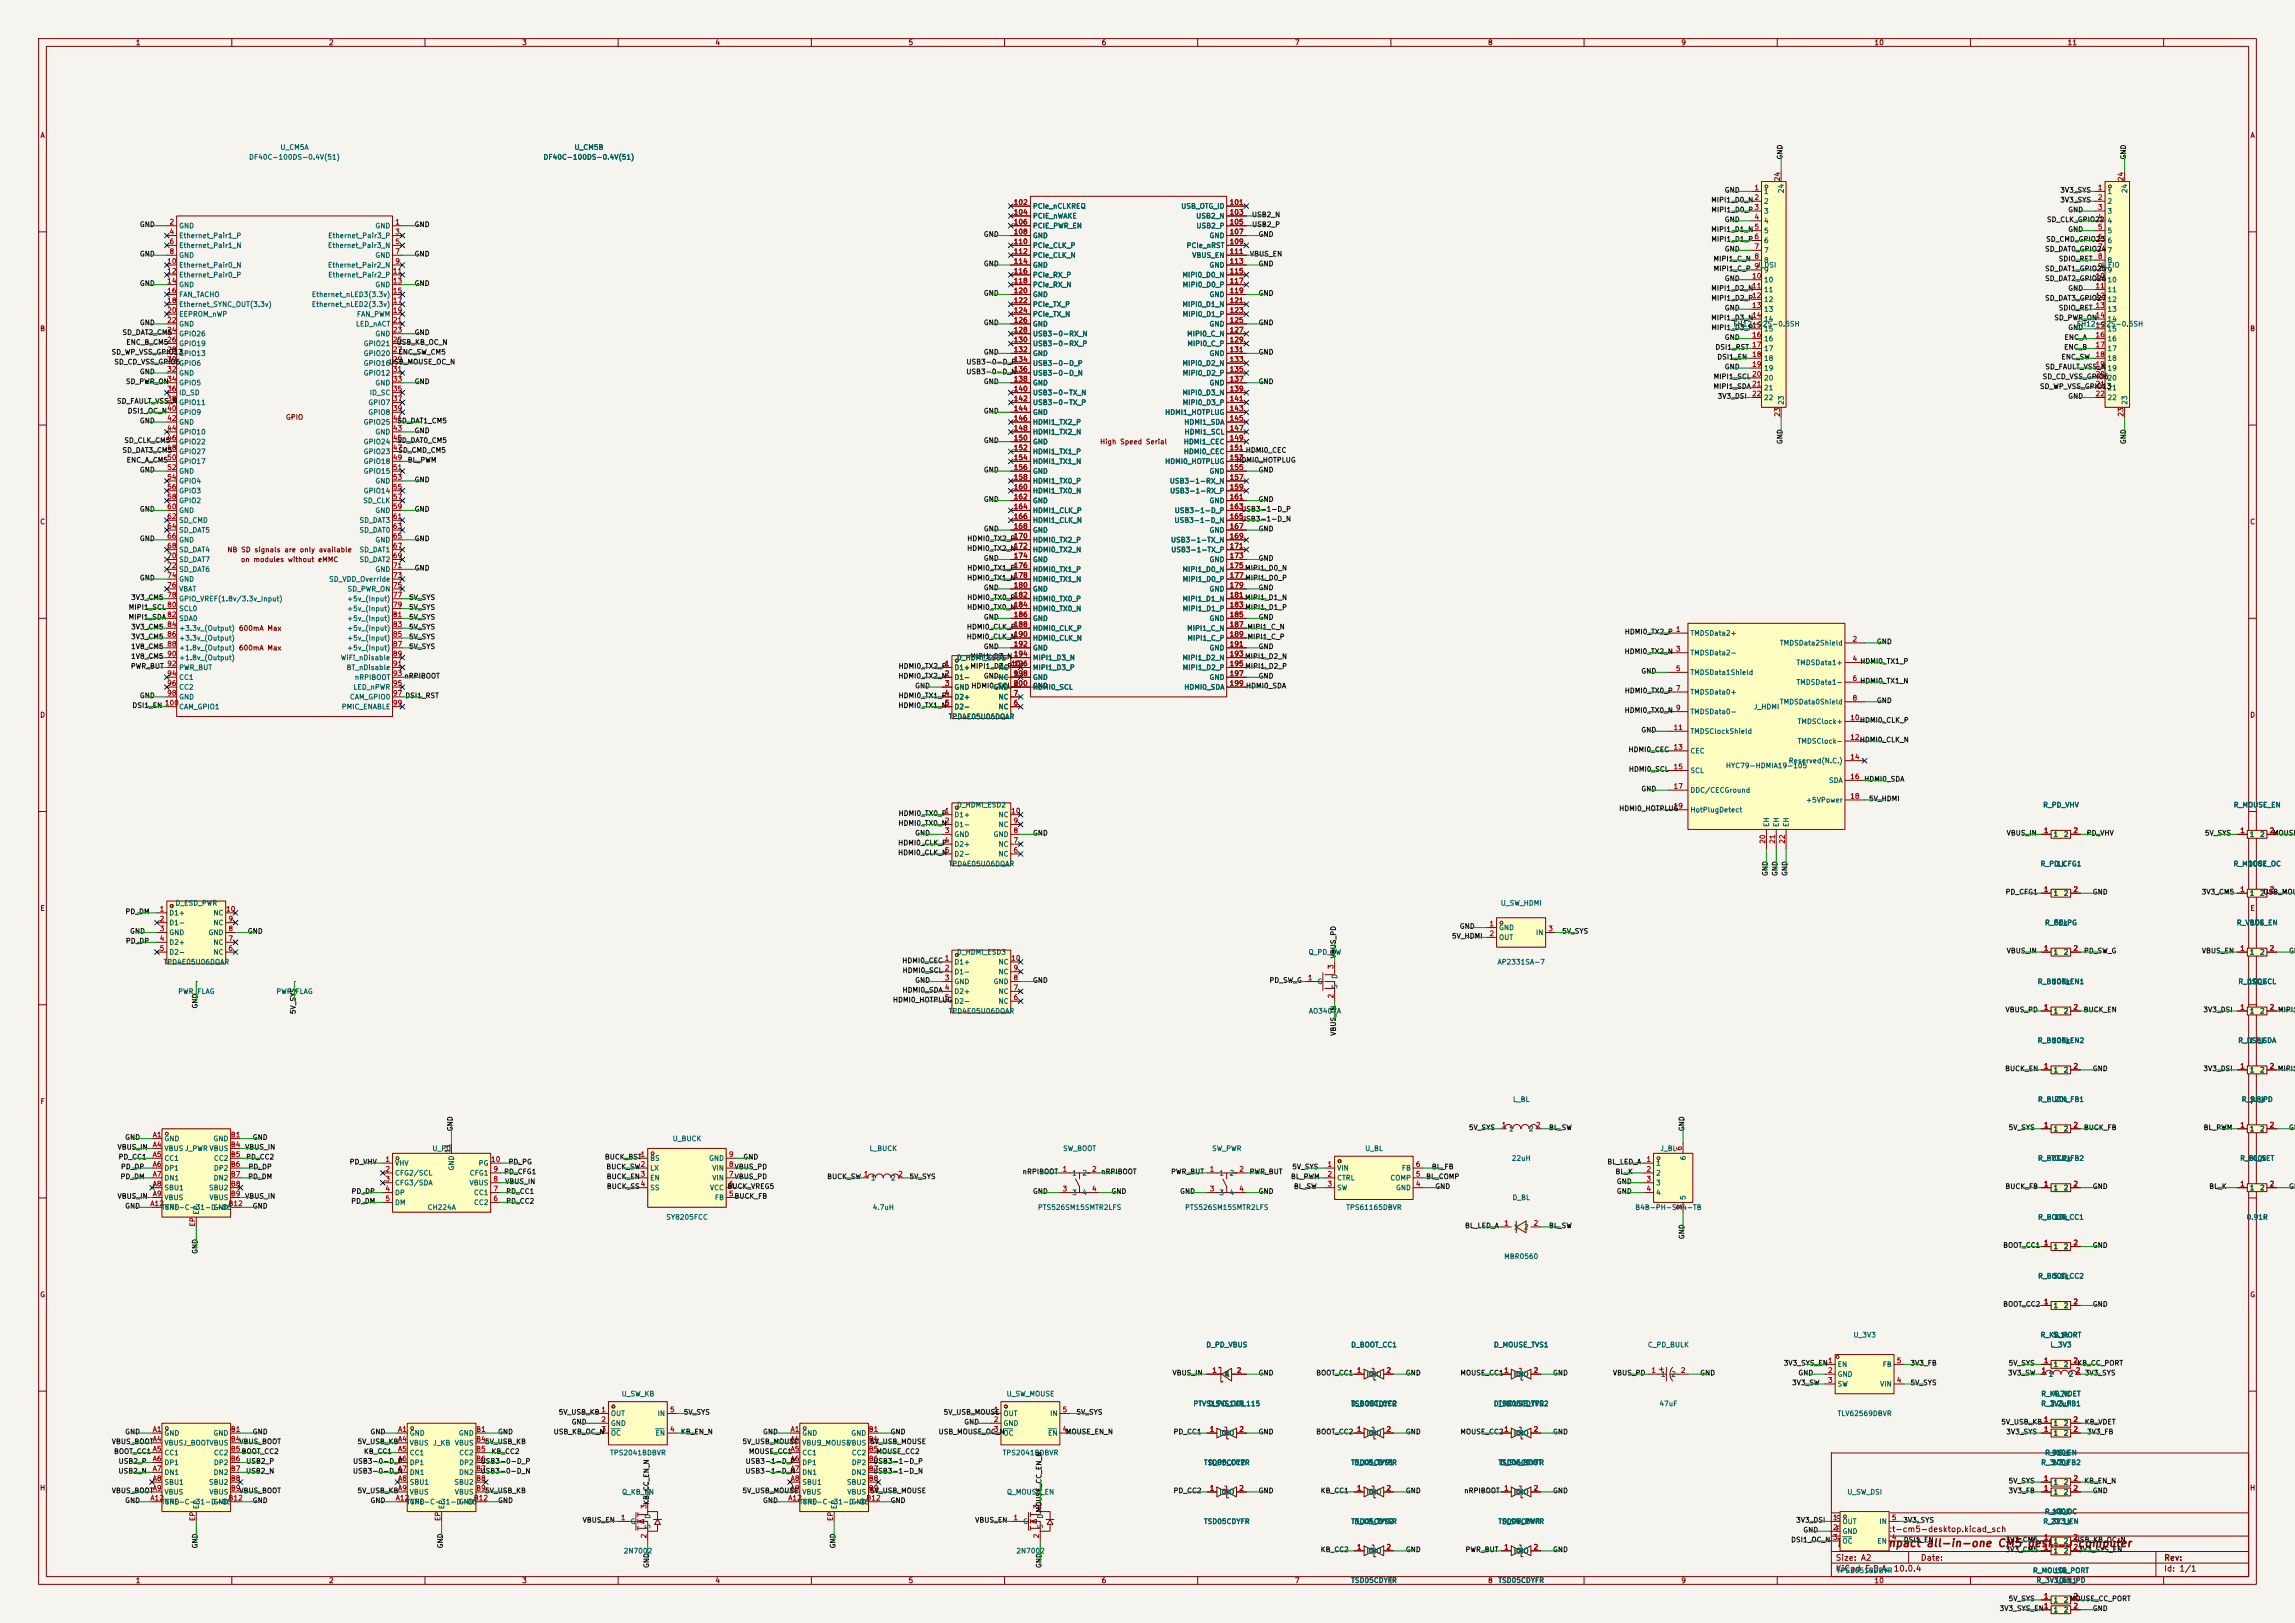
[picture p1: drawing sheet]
<svg xmlns="http://www.w3.org/2000/svg" width="594mm" height="420mm" viewBox="0 0 594 420" stroke-linecap="round" stroke-linejoin="round" font-family="sans-serif">
<defs><g id="words">
<g font-size="2" fill="#840000">
<text x="475" y="400.8">Title: Compact all-in-one CM5 desktop</text>
<text x="537.6" y="400.8">computer</text>
</g>
<g font-size="1.5" fill="#840000">
<text x="475" y="394.1">Sheet: /</text>
<text x="475" y="396.8">File: compact-cm5-desktop.kicad_sch</text>
<text x="475" y="407">KiCad E.D.A. 10.0.4</text>
<text x="475" y="404.2">Size: A2</text>
<text x="497" y="404.2">Date:</text>
<text x="560" y="404.2">Rev:</text>
<text x="560" y="407">Id: 1/1</text>
</g>
<g font-size="1.3" fill="#840000">
<text x="35" y="12">1</text>
<text x="85" y="12">2</text>
<text x="135" y="12">3</text>
<text x="185" y="12">4</text>
<text x="235" y="12">5</text>
<text x="285" y="12">6</text>
<text x="335" y="12">7</text>
<text x="385" y="12">8</text>
<text x="435" y="12">9</text>
<text x="485" y="12">10</text>
<text x="535" y="12">11</text>
<text x="10.3" y="36">A</text>
<text x="582.3" y="36">A</text>
<text x="10.3" y="86">B</text>
<text x="582.3" y="86">B</text>
<text x="73.9" y="108.9">GPIO</text>
<text x="284.6" y="115.3">High Speed Serial</text>
<text x="10.3" y="136">C</text>
<text x="582.3" y="136">C</text>
<text x="58.7" y="143.2">NB SD signals are only available</text>
<text x="62.2" y="145.8">on modules without eMMC</text>
<text x="10.3" y="186">D</text>
<text x="582.3" y="186">D</text>
<text x="10.3" y="236">E</text>
<text x="582.3" y="236">E</text>
<text x="10.3" y="286">F</text>
<text x="582.3" y="286">F</text>
<text x="10.3" y="336">G</text>
<text x="582.3" y="336">G</text>
<text x="10.2" y="386">H</text>
<text x="582.2" y="386">H</text>
<text x="35" y="410">1</text>
<text x="85" y="410">2</text>
<text x="135" y="410">3</text>
<text x="185" y="410">4</text>
<text x="235" y="410">5</text>
<text x="285" y="410">6</text>
<text x="335" y="410">7</text>
<text x="385" y="410">8</text>
<text x="435" y="410">9</text>
<text x="485" y="410">10</text>
</g>
<g font-size="1.3" fill="#006464">
<text x="64.3" y="41.6">DF40C-100DS-0.4V(51)</text>
<text x="72.4" y="39.1">U_CM5A</text>
<text x="140.5" y="41.6">DF40C-100DS-0.4V(51)</text>
<text x="148.5" y="39.1">U_CM5B</text>
<text x="456.4" y="50.5">1</text>
<text x="456.4" y="53">2</text>
<text x="462" y="50.1" transform="rotate(-90 462 50.1)">24</text>
<text x="545.3" y="50.5">1</text>
<text x="545.3" y="53">2</text>
<text x="550.9" y="50.1" transform="rotate(-90 550.9 50.1)">24</text>
<text x="46.2" y="59.4">GND</text>
<text x="97" y="59.4">GND</text>
<text x="267.2" y="54.3">PCIe_nCLKREQ</text>
<text x="267.2" y="56.9">PCIE_nWAKE</text>
<text x="267.2" y="59.4">PCIE_PWR_EN</text>
<text x="305.6" y="54.3">USB_OTG_ID</text>
<text x="309.5" y="56.9">USB2_N</text>
<text x="309.5" y="59.4">USB2_P</text>
<text x="456.4" y="55.6">3</text>
<text x="456.4" y="58.1">4</text>
<text x="545.3" y="55.6">3</text>
<text x="545.3" y="58.1">4</text>
<text x="46.2" y="61.9">Ethernet_Pair1_P</text>
<text x="46.2" y="64.5">Ethernet_Pair1_N</text>
<text x="84.7" y="64.5">Ethernet_Pair3_N</text>
<text x="84.8" y="61.9">Ethernet_Pair3_P</text>
<text x="267.2" y="61.9">GND</text>
<text x="267.2" y="64.5">PCIe_CLK_P</text>
<text x="307" y="64.5">PCIe_nRST</text>
<text x="312.9" y="61.9">GND</text>
<text x="456.4" y="60.7">5</text>
<text x="456.4" y="63.2">6</text>
<text x="456.4" y="65.7">7</text>
<text x="545.3" y="60.7">5</text>
<text x="545.3" y="63.2">6</text>
<text x="545.3" y="65.7">7</text>
<text x="46.2" y="67">GND</text>
<text x="46.2" y="69.6">Ethernet_Pair0_N</text>
<text x="84.7" y="69.6">Ethernet_Pair2_N</text>
<text x="97" y="67">GND</text>
<text x="267.2" y="67">PCIe_CLK_N</text>
<text x="267.2" y="69.6">GND</text>
<text x="308.4" y="67">VBUS_EN</text>
<text x="312.9" y="69.6">GND</text>
<text x="454.6" y="69.6">J_DSI</text>
<text x="456.4" y="68.3">8</text>
<text x="456.4" y="70.8">9</text>
<text x="543.5" y="69.6">J_FIO</text>
<text x="545.3" y="68.3">8</text>
<text x="545.3" y="70.8">9</text>
<text x="46.2" y="72.1">Ethernet_Pair0_P</text>
<text x="46.2" y="74.6">GND</text>
<text x="46.2" y="77.2">FAN_TACHO</text>
<text x="80.6" y="77.2">Ethernet_nLED3(3.3v)</text>
<text x="84.8" y="72.1">Ethernet_Pair2_P</text>
<text x="97" y="74.6">GND</text>
<text x="267.2" y="72.1">PCIe_RX_P</text>
<text x="267.2" y="74.6">PCIe_RX_N</text>
<text x="267.2" y="77.2">GND</text>
<text x="305.9" y="72.1">MIPI0_D0_N</text>
<text x="306" y="74.6">MIPI0_D0_P</text>
<text x="312.9" y="77.2">GND</text>
<text x="456.4" y="73.4">10</text>
<text x="456.4" y="75.9">11</text>
<text x="545.3" y="73.4">10</text>
<text x="545.3" y="75.9">11</text>
<text x="46.2" y="79.7">Ethernet_SYNC_OUT(3.3v)</text>
<text x="46.2" y="82.3">EEPROM_nWP</text>
<text x="80.6" y="79.7">Ethernet_nLED2(3.3v)</text>
<text x="92.2" y="82.3">FAN_PWM</text>
<text x="267.2" y="79.7">PCIe_TX_P</text>
<text x="267.2" y="82.3">PCIe_TX_N</text>
<text x="305.9" y="79.7">MIPI0_D1_N</text>
<text x="306" y="82.3">MIPI0_D1_P</text>
<text x="456.4" y="78.4">12</text>
<text x="456.4" y="81">13</text>
<text x="456.4" y="83.5">14</text>
<text x="545.3" y="78.4">12</text>
<text x="545.3" y="81">13</text>
<text x="545.3" y="83.5">14</text>
<text x="46.2" y="84.8">GND</text>
<text x="46.2" y="87.3">GPIO26</text>
<text x="46.2" y="89.9">GPIO19</text>
<text x="92" y="84.8">LED_nACT</text>
<text x="94" y="89.9">GPIO21</text>
<text x="97" y="87.3">GND</text>
<text x="267.2" y="84.8">GND</text>
<text x="267.2" y="87.3">USB3-0-RX_N</text>
<text x="267.2" y="89.9">USB3-0-RX_P</text>
<text x="307.1" y="87.3">MIPI0_C_N</text>
<text x="307.2" y="89.9">MIPI0_C_P</text>
<text x="312.9" y="84.8">GND</text>
<text x="448.5" y="84.8">FH12-22S-0.5SH</text>
<text x="456.4" y="86.1">15</text>
<text x="456.4" y="88.6">16</text>
<text x="537.4" y="84.8">FH12-22S-0.5SH</text>
<text x="545.3" y="86.1">15</text>
<text x="545.3" y="88.6">16</text>
<text x="46.2" y="92.4">GPIO13</text>
<text x="46.2" y="95">GPIO6</text>
<text x="94" y="92.4">GPIO20</text>
<text x="94" y="95">GPIO16</text>
<text x="267.2" y="92.4">GND</text>
<text x="267.2" y="95">USB3-0-D_P</text>
<text x="305.9" y="95">MIPI0_D2_N</text>
<text x="312.9" y="92.4">GND</text>
<text x="456.4" y="91.1">17</text>
<text x="456.4" y="93.7">18</text>
<text x="545.3" y="91.1">17</text>
<text x="545.3" y="93.7">18</text>
<text x="46.2" y="97.5">GND</text>
<text x="46.2" y="100">GPIO5</text>
<text x="94" y="97.5">GPIO12</text>
<text x="97" y="100">GND</text>
<text x="267.2" y="97.5">USB3-0-D_N</text>
<text x="267.2" y="100">GND</text>
<text x="306" y="97.5">MIPI0_D2_P</text>
<text x="312.9" y="100">GND</text>
<text x="456.4" y="96.2">19</text>
<text x="456.4" y="98.8">20</text>
<text x="456.4" y="101.3">21</text>
<text x="545.3" y="96.2">19</text>
<text x="545.3" y="98.8">20</text>
<text x="545.3" y="101.3">21</text>
<text x="46.2" y="102.6">ID_SD</text>
<text x="46.2" y="105.1">GPIO11</text>
<text x="46.2" y="107.7">GPIO9</text>
<text x="95.2" y="105.1">GPIO7</text>
<text x="95.2" y="107.7">GPIO8</text>
<text x="95.6" y="102.6">ID_SC</text>
<text x="267.2" y="102.6">USB3-0-TX_N</text>
<text x="267.2" y="105.1">USB3-0-TX_P</text>
<text x="267.2" y="107.7">GND</text>
<text x="301.4" y="107.7">HDMI1_HOTPLUG</text>
<text x="305.9" y="102.6">MIPI0_D3_N</text>
<text x="306" y="105.1">MIPI0_D3_P</text>
<text x="456.4" y="103.8">22</text>
<text x="462" y="104.9" transform="rotate(-90 462 104.9)">23</text>
<text x="545.3" y="103.8">22</text>
<text x="550.9" y="104.9" transform="rotate(-90 550.9 104.9)">23</text>
<text x="46.2" y="110.2">GND</text>
<text x="46.2" y="112.7">GPIO10</text>
<text x="94" y="110.2">GPIO25</text>
<text x="97" y="112.7">GND</text>
<text x="267.2" y="110.2">HDMI1_TX2_P</text>
<text x="267.2" y="112.7">HDMI1_TX2_N</text>
<text x="306.4" y="110.2">HDMI1_SDA</text>
<text x="306.4" y="112.7">HDMI1_SCL</text>
<text x="46.2" y="115.3">GPIO22</text>
<text x="46.2" y="117.8">GPIO27</text>
<text x="94" y="115.3">GPIO24</text>
<text x="94" y="117.8">GPIO23</text>
<text x="267.2" y="115.3">GND</text>
<text x="267.2" y="117.8">HDMI1_TX1_P</text>
<text x="306.3" y="115.3">HDMI1_CEC</text>
<text x="306.3" y="117.8">HDMI0_CEC</text>
<text x="46.2" y="120.4">GPIO17</text>
<text x="46.2" y="122.9">GND</text>
<text x="46.2" y="125.4">GPIO4</text>
<text x="94" y="120.4">GPIO18</text>
<text x="94" y="122.9">GPIO15</text>
<text x="97" y="125.4">GND</text>
<text x="267.2" y="120.4">HDMI1_TX1_N</text>
<text x="267.2" y="122.9">GND</text>
<text x="267.2" y="125.4">HDMI1_TX0_P</text>
<text x="301.4" y="120.4">HDMI0_HOTPLUG</text>
<text x="302.6" y="125.4">USB3-1-RX_N</text>
<text x="312.9" y="122.9">GND</text>
<text x="46.2" y="128">GPIO3</text>
<text x="46.2" y="130.5">GPIO2</text>
<text x="93.9" y="130.5">SD_CLK</text>
<text x="94" y="128">GPIO14</text>
<text x="267.2" y="128">HDMI1_TX0_N</text>
<text x="267.2" y="130.5">GND</text>
<text x="302.7" y="128">USB3-1-RX_P</text>
<text x="312.9" y="130.5">GND</text>
<text x="46.2" y="133.1">GND</text>
<text x="46.2" y="135.6">SD_CMD</text>
<text x="92.9" y="135.6">SD_DAT3</text>
<text x="97" y="133.1">GND</text>
<text x="267.2" y="133.1">HDMI1_CLK_P</text>
<text x="267.2" y="135.6">HDMI1_CLK_N</text>
<text x="303.8" y="135.6">USB3-1-D_N</text>
<text x="303.9" y="133.1">USB3-1-D_P</text>
<text x="46.2" y="138.1">SD_DAT5</text>
<text x="46.2" y="140.7">GND</text>
<text x="46.2" y="143.2">SD_DAT4</text>
<text x="92.9" y="138.1">SD_DAT0</text>
<text x="92.9" y="143.2">SD_DAT1</text>
<text x="97" y="140.7">GND</text>
<text x="267.2" y="138.1">GND</text>
<text x="267.2" y="140.7">HDMI0_TX2_P</text>
<text x="267.2" y="143.2">HDMI0_TX2_N</text>
<text x="302.9" y="140.7">USB3-1-TX_N</text>
<text x="303" y="143.2">USB3-1-TX_P</text>
<text x="312.9" y="138.1">GND</text>
<text x="46.2" y="145.8">SD_DAT7</text>
<text x="46.2" y="148.3">SD_DAT6</text>
<text x="92.9" y="145.8">SD_DAT2</text>
<text x="97" y="148.3">GND</text>
<text x="267.2" y="145.8">GND</text>
<text x="267.2" y="148.3">HDMI0_TX1_P</text>
<text x="305.9" y="148.3">MIPI1_D0_N</text>
<text x="312.9" y="145.8">GND</text>
<text x="46.2" y="150.8">GND</text>
<text x="46.2" y="153.4">VBAT</text>
<text x="46.2" y="155.9">GPIO_VREF(1.8v/3.3v_Input)</text>
<text x="85" y="150.8">SD_VDD_Override</text>
<text x="89.7" y="155.9">+5v_(Input)</text>
<text x="89.8" y="153.4">SD_PWR_ON</text>
<text x="267.2" y="150.8">HDMI0_TX1_N</text>
<text x="267.2" y="153.4">GND</text>
<text x="267.2" y="155.9">HDMI0_TX0_P</text>
<text x="305.9" y="155.9">MIPI1_D1_N</text>
<text x="306" y="150.8">MIPI1_D0_P</text>
<text x="312.9" y="153.4">GND</text>
<text x="46.2" y="158.5">SCL0</text>
<text x="46.2" y="161">SDA0</text>
<text x="89.7" y="158.5">+5v_(Input)</text>
<text x="89.7" y="161">+5v_(Input)</text>
<text x="267.2" y="158.5">HDMI0_TX0_N</text>
<text x="267.2" y="161">GND</text>
<text x="306" y="158.5">MIPI1_D1_P</text>
<text x="312.9" y="161">GND</text>
<text x="46.2" y="163.5">+3.3v_(Output) 600mA Max</text>
<text x="46.2" y="166.1">+3.3v_(Output)</text>
<text x="89.7" y="163.5">+5v_(Input)</text>
<text x="89.7" y="166.1">+5v_(Input)</text>
<text x="267.2" y="163.5">HDMI0_CLK_P</text>
<text x="267.2" y="166.1">HDMI0_CLK_N</text>
<text x="307.1" y="163.5">MIPI1_C_N</text>
<text x="307.2" y="166.1">MIPI1_C_P</text>
<text x="437.4" y="164.8">TMDSData2+</text>
<text x="460.5" y="167.3">TMDSData2Shield</text>
<text x="46.2" y="168.6">+1.8v_(Output) 600mA Max</text>
<text x="46.2" y="171.2">+1.8v_(Output)</text>
<text x="46.2" y="173.7">PWR_BUT</text>
<text x="88.1" y="171.2">WiFi_nDisable</text>
<text x="89.6" y="173.7">BT_nDisable</text>
<text x="89.7" y="168.6">+5v_(Input)</text>
<text x="246.9" y="173.7">D1+</text>
<text x="247.5" y="171.2">D_HDMI_ESD1</text>
<text x="258.3" y="173.7">NC</text>
<text x="267.2" y="168.6">GND</text>
<text x="267.2" y="171.2">MIPI1_D3_N</text>
<text x="267.2" y="173.7">MIPI1_D3_P</text>
<text x="305.9" y="171.2">MIPI1_D2_N</text>
<text x="306" y="173.7">MIPI1_D2_P</text>
<text x="312.9" y="168.6">GND</text>
<text x="437.4" y="169.9">TMDSData2-</text>
<text x="464.8" y="172.4">TMDSData1+</text>
<text x="46.2" y="176.2">CC1</text>
<text x="46.2" y="178.8">CC2</text>
<text x="91.3" y="178.8">LED_nPWR</text>
<text x="91.7" y="176.2">nRPIBOOT</text>
<text x="246.9" y="176.2">D1-</text>
<text x="246.9" y="178.8">GND</text>
<text x="257" y="178.8">GND</text>
<text x="258.3" y="176.2">NC</text>
<text x="267.2" y="176.2">GND</text>
<text x="267.2" y="178.8">HDMI0_SCL</text>
<text x="306.4" y="178.8">HDMI0_SDA</text>
<text x="312.9" y="176.2">GND</text>
<text x="437.4" y="175">TMDSData1Shield</text>
<text x="464.8" y="177.5">TMDSData1-</text>
<text x="46.2" y="181.3">GND</text>
<text x="46.2" y="183.9">CAM_GPIO1</text>
<text x="88.3" y="183.9">PMIC_ENABLE</text>
<text x="90.4" y="181.3">CAM_GPIO0</text>
<text x="246.9" y="181.3">D2+</text>
<text x="246.9" y="183.9">D2-</text>
<text x="258.3" y="183.9">NC</text>
<text x="258.3" y="181.3">NC</text>
<text x="437.4" y="180">TMDSData0+</text>
<text x="437.4" y="185.1">TMDSData0-</text>
<text x="453.8" y="183.9">J_HDMI</text>
<text x="460.5" y="182.6">TMDSData0Shield</text>
<text x="245.4" y="186.4">TPD4E05U06DQAR</text>
<text x="437.4" y="190.2">TMDSClockShield</text>
<text x="465.1" y="187.7">TMDSClock+</text>
<text x="437.4" y="195.3">CEC</text>
<text x="462.8" y="197.8">Reserved(N.C.)</text>
<text x="465.1" y="192.7">TMDSClock-</text>
<text x="437.4" y="200.4">SCL</text>
<text x="446.6" y="199.1">HYC79-HDMIA19-105</text>
<text x="473.2" y="202.9">SDA</text>
<text x="247.5" y="209.3">D_HDMI_ESD2</text>
<text x="437.4" y="205.4">DDC/CECGround</text>
<text x="467.3" y="208">+5VPower</text>
<text x="528.7" y="209.3">R_PD_VHV</text>
<text x="578" y="209.3">R_MOUSE_EN</text>
<text x="246.9" y="211.8">D1+</text>
<text x="246.9" y="214.3">D1-</text>
<text x="258.3" y="214.3">NC</text>
<text x="258.3" y="211.8">NC</text>
<text x="437.4" y="210.5">HotPlugDetect</text>
<text x="458.2" y="214.1" transform="rotate(-90 458.2 214.1)">EH</text>
<text x="460.7" y="214.1" transform="rotate(-90 460.7 214.1)">EH</text>
<text x="463.3" y="214.1" transform="rotate(-90 463.3 214.1)">EH</text>
<text x="246.9" y="216.9">GND</text>
<text x="246.9" y="219.4">D2+</text>
<text x="246.9" y="222">D2-</text>
<text x="257" y="216.9">GND</text>
<text x="258.3" y="222">NC</text>
<text x="258.3" y="219.4">NC</text>
<text x="531.4" y="216.9">1</text>
<text x="534" y="216.9">2</text>
<text x="582.2" y="216.9">1</text>
<text x="584.8" y="216.9">2</text>
<text x="245.4" y="224.5">TPD4E05U06DQAR</text>
<text x="528" y="224.5">R_PD_CFG1</text>
<text x="532.2" y="224.5">1k</text>
<text x="578" y="224.5">R_MOUSE_OC</text>
<text x="581.8" y="224.5">100k</text>
<text x="531.4" y="232.1">1</text>
<text x="534" y="232.1">2</text>
<text x="582.2" y="232.1">1</text>
<text x="584.8" y="232.1">2</text>
<text x="43.7" y="237.2">D1+</text>
<text x="43.7" y="239.7">D1-</text>
<text x="45.3" y="234.7">D_ESD_PWR</text>
<text x="55.1" y="239.7">NC</text>
<text x="55.1" y="237.2">NC</text>
<text x="388.3" y="234.7">U_SW_HDMI</text>
<text x="529.2" y="239.7">R_PD_PG</text>
<text x="531.6" y="239.7">56k</text>
<text x="578.8" y="239.7">R_VBUS_EN</text>
<text x="582.4" y="239.7">10k</text>
<text x="43.7" y="242.3">GND</text>
<text x="43.7" y="244.8">D2+</text>
<text x="53.8" y="242.3">GND</text>
<text x="55.1" y="244.8">NC</text>
<text x="387.9" y="241">GND</text>
<text x="387.9" y="243.5">OUT</text>
<text x="397.4" y="242.3">IN</text>
<text x="42.2" y="249.9">TPD4E05U06DQAR</text>
<text x="43.7" y="247.4">D2-</text>
<text x="55.1" y="247.4">NC</text>
<text x="246.9" y="249.9">D1+</text>
<text x="247.5" y="247.4">D_HDMI_ESD3</text>
<text x="258.3" y="249.9">NC</text>
<text x="338.6" y="247.4">Q_PD_SW</text>
<text x="387.5" y="249.9">AP2331SA-7</text>
<text x="531.4" y="247.4">1</text>
<text x="534" y="247.4">2</text>
<text x="582.2" y="247.4">1</text>
<text x="584.8" y="247.4">2</text>
<text x="46" y="257.5">PWR_FLAG</text>
<text x="71.4" y="257.5">PWR_FLAG</text>
<text x="246.9" y="252.4">D1-</text>
<text x="246.9" y="255">GND</text>
<text x="246.9" y="257.5">D2+</text>
<text x="257" y="255">GND</text>
<text x="258.3" y="257.5">NC</text>
<text x="258.3" y="252.4">NC</text>
<text x="340.9" y="255">G</text>
<text x="346.4" y="256" transform="rotate(-90 346.4 256)">S</text>
<text x="346.4" y="253.4" transform="rotate(-90 346.4 253.4)">D</text>
<text x="527.3" y="255">R_BUCK_EN1</text>
<text x="531" y="255">100k</text>
<text x="579.2" y="255">R_DSI_SCL</text>
<text x="581.8" y="255">100k</text>
<text x="245.4" y="262.6">TPD4E05U06DQAR</text>
<text x="246.9" y="260.1">D2-</text>
<text x="258.3" y="260.1">NC</text>
<text x="338.6" y="262.6">AO3407A</text>
<text x="531.4" y="262.6">1</text>
<text x="534" y="262.6">2</text>
<text x="582.2" y="262.6">1</text>
<text x="584.8" y="262.6">2</text>
<text x="527.3" y="270.2">R_BUCK_EN2</text>
<text x="531" y="270.2">100k</text>
<text x="579.2" y="270.2">R_DSI_SDA</text>
<text x="582.1" y="270.2">1.8k</text>
<text x="531.4" y="277.8">1</text>
<text x="534" y="277.8">2</text>
<text x="582.2" y="277.8">1</text>
<text x="584.8" y="277.8">2</text>
<text x="391.5" y="285.5">L_BL</text>
<text x="527.3" y="285.5">R_BUCK_FB1</text>
<text x="531.6" y="285.5">20k</text>
<text x="580.1" y="285.5">R_BL_PD</text>
<text x="582.1" y="285.5">1.8k</text>
<text x="390.4" y="293.1">1</text>
<text x="395.6" y="293.1">2</text>
<text x="531.4" y="293.1">1</text>
<text x="534" y="293.1">2</text>
<text x="582.2" y="293.1">1</text>
<text x="584.8" y="293.1">2</text>
<text x="42.4" y="295.6">GND</text>
<text x="42.4" y="298.2">VBUSJ_PWRVBUS</text>
<text x="55.1" y="295.6">GND</text>
<text x="111.8" y="298.2">U_PD</text>
<text x="174" y="295.6">U_BUCK</text>
<text x="224.9" y="298.2">L_BUCK</text>
<text x="275" y="298.2">SW_BOOT</text>
<text x="313.6" y="298.2">SW_PWR</text>
<text x="353.2" y="298.2">U_BL</text>
<text x="429.6" y="298.2">J_BL</text>
<text x="42.4" y="300.7">CC1</text>
<text x="42.4" y="303.2">DP1</text>
<text x="42.4" y="305.8">DN1</text>
<text x="55.2" y="305.8">DN2</text>
<text x="55.2" y="300.7">CC2</text>
<text x="55.2" y="303.2">DP2</text>
<text x="102.1" y="302">VHV</text>
<text x="102.1" y="304.5">CFG2/SCL</text>
<text x="117.8" y="303" transform="rotate(-90 117.8 303)">GND</text>
<text x="121.5" y="304.5">CFG1</text>
<text x="123.7" y="302">PG</text>
<text x="168.1" y="300.7">BS</text>
<text x="168.1" y="303.2">LX</text>
<text x="168.1" y="305.8">EN</text>
<text x="183.4" y="300.7">GND</text>
<text x="184.2" y="305.8">VIN</text>
<text x="184.2" y="303.2">VIN</text>
<text x="225.3" y="305.8">1</text>
<text x="230.5" y="305.8">2</text>
<text x="277.4" y="304.5">1</text>
<text x="280" y="304.5">2</text>
<text x="315.5" y="304.5">1</text>
<text x="318.1" y="304.5">2</text>
<text x="345.9" y="303.2">VIN</text>
<text x="345.9" y="305.8">CTRL</text>
<text x="359.7" y="305.8">COMP</text>
<text x="362.7" y="303.2">FB</text>
<text x="391.1" y="300.7">22uH</text>
<text x="428.5" y="302">1</text>
<text x="428.5" y="304.5">2</text>
<text x="436.6" y="300.4" transform="rotate(-90 436.6 300.4)">6</text>
<text x="527.3" y="300.7">R_BUCK_FB2</text>
<text x="530.7" y="300.7">73.2k</text>
<text x="579.7" y="300.7">R_BL_SET</text>
<text x="581.8" y="300.7">100k</text>
<text x="42.4" y="308.3">SBU1</text>
<text x="42.4" y="310.9">VBUS</text>
<text x="54" y="308.3">SBU2</text>
<text x="54.1" y="310.9">VBUS</text>
<text x="102.1" y="307">CFG3/SDA</text>
<text x="102.1" y="309.6">DP</text>
<text x="121.4" y="307">VBUS</text>
<text x="122.5" y="309.6">CC1</text>
<text x="168.1" y="308.3">SS</text>
<text x="183.6" y="308.3">VCC</text>
<text x="184.9" y="310.9">FB</text>
<text x="277.4" y="309.6">3</text>
<text x="280" y="309.6">4</text>
<text x="315.5" y="309.6">3</text>
<text x="318.1" y="309.6">4</text>
<text x="345.9" y="308.3">SW</text>
<text x="361.2" y="308.3">GND</text>
<text x="391.3" y="310.9">D_BL</text>
<text x="428.5" y="307">3</text>
<text x="428.5" y="309.6">4</text>
<text x="436.6" y="310.6" transform="rotate(-90 436.6 310.6)">5</text>
<text x="531.4" y="308.3">1</text>
<text x="534" y="308.3">2</text>
<text x="582.2" y="308.3">1</text>
<text x="584.8" y="308.3">2</text>
<text x="41.6" y="313.4">TYPE-C-31-D-06</text>
<text x="42.4" y="313.4">GND</text>
<text x="51.8" y="314.5" transform="rotate(-90 51.8 314.5)">EP</text>
<text x="55.1" y="313.4">GND</text>
<text x="102.1" y="312.1">DM</text>
<text x="110.5" y="313.4">CH224A</text>
<text x="122.5" y="312.1">CC2</text>
<text x="172.3" y="315.9">SY8205FCC</text>
<text x="225.7" y="313.4">4.7uH</text>
<text x="268.5" y="313.4">PTS526SM15SMTR2LFS</text>
<text x="306.6" y="313.4">PTS526SM15SMTR2LFS</text>
<text x="348.3" y="313.4">TPS61165DBVR</text>
<text x="423.1" y="313.4">B4B-PH-SM4-TB</text>
<text x="527.4" y="315.9">R_BOOT_CC1</text>
<text x="531.6" y="315.9">10k</text>
<text x="581.3" y="315.9">0.91R</text>
<text x="391.7" y="318.5">1</text>
<text x="394.3" y="318.5">2</text>
<text x="531.4" y="323.6">1</text>
<text x="534" y="323.6">2</text>
<text x="389.2" y="326.1">MBR0560</text>
<text x="527.4" y="331.2">R_BOOT_CC2</text>
<text x="531.3" y="331.2">5.1k</text>
<text x="531.4" y="338.8">1</text>
<text x="534" y="338.8">2</text>
<text x="479.6" y="346.4">U_3V3</text>
<text x="528" y="346.4">R_KB_PORT</text>
<text x="531.3" y="346.4">5.1k</text>
<text x="312.1" y="349">D_PD_VBUS</text>
<text x="349.6" y="349">D_BOOT_CC1</text>
<text x="386.5" y="349">D_MOUSE_TVS1</text>
<text x="426.4" y="349">C_PD_BULK</text>
<text x="530.5" y="349">L_3V3</text>
<text x="316.7" y="356.6">K</text>
<text x="317" y="356.6">A</text>
<text x="353.6" y="356.6">IOIO</text>
<text x="391.7" y="356.6">IOIO</text>
<text x="429.8" y="356.6">1</text>
<text x="432.4" y="356.6">2</text>
<text x="475.5" y="354">EN</text>
<text x="475.5" y="356.6">GND</text>
<text x="475.5" y="359.1">SW</text>
<text x="486.5" y="359.1">VIN</text>
<text x="487.2" y="354">FB</text>
<text x="530.1" y="356.6">1</text>
<text x="531.4" y="354">1</text>
<text x="534" y="354">2</text>
<text x="535.3" y="356.6">2</text>
<text x="160.8" y="361.7">U_SW_KB</text>
<text x="260.4" y="361.7">U_SW_MOUSE</text>
<text x="308.8" y="364.2">PTVS15VS1UR,115</text>
<text x="312.7" y="364.2">D_PD_CC1</text>
<text x="349.6" y="364.2">D_BOOT_CC2</text>
<text x="349.6" y="364.2">TSD05CDYFR</text>
<text x="386.5" y="364.2">D_MOUSE_TVS2</text>
<text x="387.7" y="364.2">TSD05CDYFR</text>
<text x="429.4" y="364.2">47uF</text>
<text x="528.2" y="364.2">R_3V3_FB1</text>
<text x="528.2" y="361.7">R_KB_VDET</text>
<text x="530.5" y="364.2">2.2uH</text>
<text x="531.3" y="361.7">4.7k</text>
<text x="42.4" y="371.8">GND</text>
<text x="55.1" y="371.8">GND</text>
<text x="105.9" y="371.8">GND</text>
<text x="118.6" y="371.8">GND</text>
<text x="158" y="366.7">OUT</text>
<text x="158" y="369.3">GND</text>
<text x="158" y="371.8">OC</text>
<text x="169.5" y="371.8">EN</text>
<text x="170.1" y="366.7">IN</text>
<text x="207.5" y="371.8">GND</text>
<text x="220.2" y="371.8">GND</text>
<text x="259.6" y="366.7">OUT</text>
<text x="259.6" y="369.3">GND</text>
<text x="259.6" y="371.8">OC</text>
<text x="271.1" y="371.8">EN</text>
<text x="271.7" y="366.7">IN</text>
<text x="315.5" y="371.8">IOIO</text>
<text x="353.6" y="371.8">IOIO</text>
<text x="391.7" y="371.8">IOIO</text>
<text x="475.5" y="366.7">TLV62569DBVR</text>
<text x="531.4" y="371.8">1</text>
<text x="531.4" y="369.3">1</text>
<text x="534" y="371.8">2</text>
<text x="534" y="369.3">2</text>
<text x="42.4" y="374.4">VBUSJ_BOOTVBUS</text>
<text x="42.4" y="376.9">CC1</text>
<text x="55.2" y="376.9">CC2</text>
<text x="105.9" y="374.4">VBUS</text>
<text x="105.9" y="376.9">CC1</text>
<text x="112" y="374.4">J_KB</text>
<text x="117.6" y="374.4">VBUS</text>
<text x="118.7" y="376.9">CC2</text>
<text x="157.8" y="376.9">TPS2041BDBVR</text>
<text x="207.5" y="374.4">VBUS</text>
<text x="207.5" y="376.9">CC1</text>
<text x="211.6" y="374.4">J_MOUSE</text>
<text x="219.2" y="374.4">VBUS</text>
<text x="220.3" y="376.9">CC2</text>
<text x="259.4" y="376.9">TPS2041BDBVR</text>
<text x="529.2" y="376.9">R_KB_EN</text>
<text x="531" y="376.9">910k</text>
<text x="42.4" y="379.4">DP1</text>
<text x="42.4" y="382">DN1</text>
<text x="55.2" y="382">DN2</text>
<text x="55.2" y="379.4">DP2</text>
<text x="105.9" y="379.4">DP1</text>
<text x="105.9" y="382">DN1</text>
<text x="118.7" y="382">DN2</text>
<text x="118.7" y="379.4">DP2</text>
<text x="207.5" y="379.4">DP1</text>
<text x="207.5" y="382">DN1</text>
<text x="220.3" y="382">DN2</text>
<text x="220.3" y="379.4">DP2</text>
<text x="311.5" y="379.4">TSD05CDYFR</text>
<text x="312.7" y="379.4">D_PD_CC2</text>
<text x="349.6" y="379.4">TSD05CDYFR</text>
<text x="350.4" y="379.4">D_KB_TVS1</text>
<text x="387.7" y="379.4">TSD05CDYFR</text>
<text x="388.2" y="379.4">D_SW_BOOT</text>
<text x="528.2" y="379.4">R_3V3_FB2</text>
<text x="531" y="379.4">100k</text>
<text x="41.6" y="389.6">TYPE-C-31-D-06</text>
<text x="42.4" y="384.5">SBU1</text>
<text x="42.4" y="387.1">VBUS</text>
<text x="42.4" y="389.6">GND</text>
<text x="54" y="384.5">SBU2</text>
<text x="54.1" y="387.1">VBUS</text>
<text x="55.1" y="389.6">GND</text>
<text x="105.1" y="389.6">TYPE-C-31-D-06</text>
<text x="105.9" y="384.5">SBU1</text>
<text x="105.9" y="387.1">VBUS</text>
<text x="105.9" y="389.6">GND</text>
<text x="117.5" y="384.5">SBU2</text>
<text x="117.6" y="387.1">VBUS</text>
<text x="118.6" y="389.6">GND</text>
<text x="160.9" y="387.1">Q_KB_EN</text>
<text x="206.7" y="389.6">TYPE-C-31-D-06</text>
<text x="207.5" y="384.5">SBU1</text>
<text x="207.5" y="387.1">VBUS</text>
<text x="207.5" y="389.6">GND</text>
<text x="219.1" y="384.5">SBU2</text>
<text x="219.2" y="387.1">VBUS</text>
<text x="220.2" y="389.6">GND</text>
<text x="260.5" y="387.1">Q_MOUSE_EN</text>
<text x="315.5" y="387.1">IOIO</text>
<text x="353.6" y="387.1">IOIO</text>
<text x="391.7" y="387.1">IOIO</text>
<text x="478" y="387.1">U_SW_DSI</text>
<text x="531.4" y="387.1">1</text>
<text x="531.4" y="384.5">1</text>
<text x="534" y="387.1">2</text>
<text x="534" y="384.5">2</text>
<text x="51.8" y="390.7" transform="rotate(-90 51.8 390.7)">EP</text>
<text x="115.3" y="390.7" transform="rotate(-90 115.3 390.7)">EP</text>
<text x="163.1" y="394.7">G</text>
<text x="168.6" y="395.7" transform="rotate(-90 168.6 395.7)">S</text>
<text x="168.6" y="393.1" transform="rotate(-90 168.6 393.1)">D</text>
<text x="216.9" y="390.7" transform="rotate(-90 216.9 390.7)">EP</text>
<text x="264.7" y="394.7">G</text>
<text x="270.2" y="395.7" transform="rotate(-90 270.2 395.7)">S</text>
<text x="270.2" y="393.1" transform="rotate(-90 270.2 393.1)">D</text>
<text x="311.5" y="394.7">TSD05CDYFR</text>
<text x="349.6" y="394.7">TSD05CDYFR</text>
<text x="350.4" y="394.7">D_KB_TVS2</text>
<text x="387.7" y="394.7">TSD05CDYFR</text>
<text x="388.7" y="394.7">D_SW_PWR</text>
<text x="476.8" y="394.7">OUT</text>
<text x="486.3" y="394.7">IN</text>
<text x="528.7" y="394.7">R_3V3_EN</text>
<text x="529.1" y="392.1">R_KB_OC</text>
<text x="530.7" y="394.7">22.1k</text>
<text x="531" y="392.1">100k</text>
<text x="476.8" y="397.2">GND</text>
<text x="476.8" y="399.8">OC</text>
<text x="485.8" y="399.8">EN</text>
<text x="531.4" y="399.8">1</text>
<text x="534" y="399.8">2</text>
<text x="161.3" y="402.3">2N7002</text>
<text x="262.9" y="402.3">2N7002</text>
<text x="353.6" y="402.3">IOIO</text>
<text x="391.7" y="402.3">IOIO</text>
<text x="475.3" y="407.4">TPS2051BDBVR</text>
<text x="526" y="407.4">R_MOUSE_PORT</text>
<text x="531.4" y="402.3">1</text>
<text x="531.6" y="407.4">10k</text>
<text x="534" y="402.3">2</text>
<text x="349.6" y="409.9">TSD05CDYFR</text>
<text x="387.7" y="409.9">TSD05CDYFR</text>
<text x="526.9" y="409.9">R_3V3_EN_PD</text>
<text x="531.6" y="409.9">10k11</text>
<text x="531.6" y="409.9">10k</text>
<text x="531.4" y="417.5">1</text>
<text x="531.4" y="415">1</text>
<text x="534" y="417.5">2</text>
<text x="534" y="415">2</text>
</g>
<g font-size="1.3" fill="#0f0f0f">
<text x="461.6" y="41.4" transform="rotate(-90 461.6 41.4)">GND</text>
<text x="550.5" y="41.4" transform="rotate(-90 550.5 41.4)">GND</text>
<text x="442.8" y="52.7">MIPI1_D0_N</text>
<text x="446.3" y="50.2">GND</text>
<text x="533.1" y="50.2">3V3_SYS</text>
<text x="533.1" y="52.7">3V3_SYS</text>
<text x="36.1" y="59">GND</text>
<text x="107.2" y="59">GND</text>
<text x="323.9" y="56.5">USB2_N</text>
<text x="323.9" y="59">USB2_P</text>
<text x="442.8" y="55.2">MIPI1_D0_P</text>
<text x="446.3" y="57.8">GND</text>
<text x="529.7" y="57.8">SD_CLK_GPIO22</text>
<text x="535.2" y="55.2">GND</text>
<text x="254.5" y="61.6">GND</text>
<text x="325.6" y="61.6">GND</text>
<text x="442.8" y="60.3">MIPI1_D1_N</text>
<text x="442.8" y="62.9">MIPI1_D1_P</text>
<text x="446.3" y="65.4">GND</text>
<text x="529.2" y="65.4">SD_DAT0_GPIO24</text>
<text x="529.5" y="62.9">SD_CMD_GPIO23</text>
<text x="535.2" y="60.3">GND</text>
<text x="36.1" y="66.7">GND</text>
<text x="107.2" y="66.7">GND</text>
<text x="254.5" y="69.2">GND</text>
<text x="323.4" y="66.7">VBUS_EN</text>
<text x="325.6" y="69.2">GND</text>
<text x="443.4" y="67.9">MIPI1_C_N</text>
<text x="443.4" y="70.5">MIPI1_C_P</text>
<text x="529.2" y="70.5">SD_DAT1_GPIO25</text>
<text x="532.7" y="67.9">SDIO_RET</text>
<text x="36.1" y="74.3">GND</text>
<text x="107.2" y="74.3">GND</text>
<text x="254.5" y="76.8">GND</text>
<text x="325.6" y="76.8">GND</text>
<text x="442.8" y="75.6">MIPI1_D2_N</text>
<text x="446.3" y="73">GND</text>
<text x="529.2" y="73">SD_DAT2_GPIO26</text>
<text x="535.2" y="75.6">GND</text>
<text x="442.8" y="83.2">MIPI1_D3_N</text>
<text x="442.8" y="78.1">MIPI1_D2_P</text>
<text x="446.3" y="80.6">GND</text>
<text x="529.2" y="78.1">SD_DAT3_GPIO27</text>
<text x="531.6" y="83.2">SD_PWR_ON</text>
<text x="532.7" y="80.6">SDIO_RET</text>
<text x="31.6" y="87">SD_DAT2_CM5</text>
<text x="32.6" y="89.5">ENC_B_CM5</text>
<text x="36.1" y="84.4">GND</text>
<text x="102.5" y="89.5">USB_KB_OC_N</text>
<text x="107.2" y="87">GND</text>
<text x="254.5" y="84.4">GND</text>
<text x="325.6" y="84.4">GND</text>
<text x="442.8" y="85.7">MIPI1_D3_P</text>
<text x="446.3" y="88.3">GND</text>
<text x="534.2" y="88.3">ENC_A</text>
<text x="535.2" y="85.7">GND</text>
<text x="28.7" y="92.1">SD_WP_VSS_GPIO13</text>
<text x="29.4" y="94.6">SD_CD_VSS_GPIO6</text>
<text x="100.6" y="94.6">USB_MOUSE_OC_N</text>
<text x="103" y="92.1">ENC_SW_CM5</text>
<text x="250" y="94.6">USB3-0-D_P</text>
<text x="254.5" y="92.1">GND</text>
<text x="325.6" y="92.1">GND</text>
<text x="443.9" y="90.8">DSI1_RST</text>
<text x="444.3" y="93.3">DSI1_EN</text>
<text x="446.3" y="95.9">GND</text>
<text x="529.2" y="95.9">SD_FAULT_VSS_N</text>
<text x="533.4" y="93.3">ENC_SW</text>
<text x="534.1" y="90.8">ENC_B</text>
<text x="32.5" y="99.7">SD_PWR_ON</text>
<text x="36.1" y="97.1">GND</text>
<text x="107.2" y="99.7">GND</text>
<text x="250" y="97.1">USB3-0-D_N</text>
<text x="254.5" y="99.7">GND</text>
<text x="325.6" y="99.7">GND</text>
<text x="443.4" y="101">MIPI1_SDA</text>
<text x="443.4" y="98.4">MIPI1_SCL</text>
<text x="527.9" y="101">SD_WP_VSS_GPIO13</text>
<text x="528.6" y="98.4">SD_CD_VSS_GPIO6</text>
<text x="30.1" y="104.8">SD_FAULT_VSS_N</text>
<text x="32.9" y="107.3">DSI1_OC_N</text>
<text x="254.5" y="107.3">GND</text>
<text x="444.4" y="103.5">3V3_DSI</text>
<text x="535.2" y="103.5">GND</text>
<text x="36.1" y="109.8">GND</text>
<text x="102.7" y="109.8">SD_DAT1_CM5</text>
<text x="107.2" y="112.4">GND</text>
<text x="31.6" y="117.5">SD_DAT3_CM5</text>
<text x="32" y="114.9">SD_CLK_CM5</text>
<text x="102.7" y="114.9">SD_DAT0_CM5</text>
<text x="102.9" y="117.5">SD_CMD_CM5</text>
<text x="254.5" y="114.9">GND</text>
<text x="322.3" y="117.5">HDMI0_CEC</text>
<text x="461.6" y="115.1" transform="rotate(-90 461.6 115.1)">GND</text>
<text x="550.5" y="115.1" transform="rotate(-90 550.5 115.1)">GND</text>
<text x="32.6" y="120">ENC_A_CM5</text>
<text x="36.1" y="122.5">GND</text>
<text x="105.4" y="120">BL_PWM</text>
<text x="107.2" y="125.1">GND</text>
<text x="254.5" y="122.5">GND</text>
<text x="319.9" y="120">HDMI0_HOTPLUG</text>
<text x="325.6" y="122.5">GND</text>
<text x="254.5" y="130.2">GND</text>
<text x="325.6" y="130.2">GND</text>
<text x="36.1" y="132.7">GND</text>
<text x="107.2" y="132.7">GND</text>
<text x="254.5" y="137.8">GND</text>
<text x="321.1" y="135.2">USB3-1-D_N</text>
<text x="321.1" y="132.7">USB3-1-D_P</text>
<text x="325.6" y="137.8">GND</text>
<text x="36.1" y="140.3">GND</text>
<text x="107.2" y="140.3">GND</text>
<text x="250.2" y="142.9">HDMI0_TX2_N</text>
<text x="250.2" y="140.3">HDMI0_TX2_P</text>
<text x="107.2" y="147.9">GND</text>
<text x="250.2" y="147.9">HDMI0_TX1_P</text>
<text x="254.5" y="145.4">GND</text>
<text x="322.1" y="147.9">MIPI1_D0_N</text>
<text x="325.6" y="145.4">GND</text>
<text x="33.8" y="155.6">3V3_CM5</text>
<text x="36.1" y="150.5">GND</text>
<text x="105.7" y="155.6">5V_SYS</text>
<text x="250.2" y="150.5">HDMI0_TX1_N</text>
<text x="250.2" y="155.6">HDMI0_TX0_P</text>
<text x="254.5" y="153">GND</text>
<text x="322.1" y="155.6">MIPI1_D1_N</text>
<text x="322.1" y="150.5">MIPI1_D0_P</text>
<text x="325.6" y="153">GND</text>
<text x="33.2" y="160.6">MIPI1_SDA</text>
<text x="33.2" y="158.1">MIPI1_SCL</text>
<text x="105.7" y="158.1">5V_SYS</text>
<text x="105.7" y="160.6">5V_SYS</text>
<text x="250.2" y="158.1">HDMI0_TX0_N</text>
<text x="254.5" y="160.6">GND</text>
<text x="322.1" y="158.1">MIPI1_D1_P</text>
<text x="325.6" y="160.6">GND</text>
<text x="33.8" y="165.7">3V3_CM5</text>
<text x="33.8" y="163.2">3V3_CM5</text>
<text x="105.7" y="163.2">5V_SYS</text>
<text x="105.7" y="165.7">5V_SYS</text>
<text x="250.1" y="165.7">HDMI0_CLK_N</text>
<text x="250.1" y="163.2">HDMI0_CLK_P</text>
<text x="322.7" y="163.2">MIPI1_C_N</text>
<text x="322.8" y="165.7">MIPI1_C_P</text>
<text x="420.4" y="164.5">HDMI0_TX2_P</text>
<text x="485.6" y="167">GND</text>
<text x="33.7" y="173.3">PWR_BUT</text>
<text x="33.8" y="170.8">1V8_CM5</text>
<text x="33.8" y="168.3">1V8_CM5</text>
<text x="105.7" y="168.3">5V_SYS</text>
<text x="232.4" y="173.3">HDMI0_TX2_P</text>
<text x="251" y="170.8">MIPI1_D3_N</text>
<text x="251" y="173.3">MIPI1_D3_P</text>
<text x="254.5" y="168.3">GND</text>
<text x="322.1" y="170.8">MIPI1_D2_N</text>
<text x="322.1" y="173.3">MIPI1_D2_P</text>
<text x="325.6" y="168.3">GND</text>
<text x="420.4" y="169.5">HDMI0_TX2_N</text>
<text x="481.3" y="172.1">HDMI0_TX1_P</text>
<text x="104.5" y="175.9">nRPIBOOT</text>
<text x="232.4" y="175.9">HDMI0_TX2_N</text>
<text x="236.7" y="178.4">GND</text>
<text x="251.3" y="178.4">HDMI0_SCL</text>
<text x="254.5" y="175.9">GND</text>
<text x="267.2" y="178.4">GND</text>
<text x="322.4" y="178.4">HDMI0_SDA</text>
<text x="325.6" y="175.9">GND</text>
<text x="420.4" y="179.7">HDMI0_TX0_P</text>
<text x="424.7" y="174.6">GND</text>
<text x="481.3" y="177.2">HDMI0_TX1_N</text>
<text x="34.1" y="183.5">DSI1_EN</text>
<text x="36.1" y="181">GND</text>
<text x="104.8" y="181">DSI1_RST</text>
<text x="232.4" y="183.5">HDMI0_TX1_N</text>
<text x="232.4" y="181">HDMI0_TX1_P</text>
<text x="420.4" y="184.8">HDMI0_TX0_N</text>
<text x="485.6" y="182.2">GND</text>
<text x="424.7" y="189.9">GND</text>
<text x="481.3" y="187.3">HDMI0_CLK_P</text>
<text x="421.4" y="194.9">HDMI0_CEC</text>
<text x="481.2" y="192.4">HDMI0_CLK_N</text>
<text x="421.4" y="200">HDMI0_SCL</text>
<text x="482.4" y="202.6">HDMI0_SDA</text>
<text x="424.7" y="205.1">GND</text>
<text x="483.6" y="207.6">5V_HDMI</text>
<text x="232.4" y="214">HDMI0_TX0_N</text>
<text x="232.4" y="211.4">HDMI0_TX0_P</text>
<text x="418.9" y="210.2">HDMI0_HOTPLUG</text>
<text x="232.3" y="221.6">HDMI0_CLK_N</text>
<text x="232.3" y="219.1">HDMI0_CLK_P</text>
<text x="236.7" y="216.5">GND</text>
<text x="267.2" y="216.5">GND</text>
<text x="519.2" y="216.5">VBUS_IN</text>
<text x="540" y="216.5">PD_VHV</text>
<text x="570.6" y="216.5">5V_SYS</text>
<text x="588.2" y="216.5">MOUSE_</text>
<text x="457.8" y="226.8" transform="rotate(-90 457.8 226.8)">GND</text>
<text x="460.4" y="226.8" transform="rotate(-90 460.4 226.8)">GND</text>
<text x="462.9" y="226.8" transform="rotate(-90 462.9 226.8)">GND</text>
<text x="519" y="231.8">PD_CFG1</text>
<text x="541.5" y="231.8">GND</text>
<text x="569.7" y="231.8">3V3_CM5</text>
<text x="585.7" y="231.8">USB_MOUS</text>
<text x="32.3" y="236.8">PD_DM</text>
<text x="32.4" y="244.5">PD_DP</text>
<text x="33.5" y="241.9">GND</text>
<text x="64" y="241.9">GND</text>
<text x="375.7" y="243.2">5V_HDMI</text>
<text x="377.7" y="240.7">GND</text>
<text x="404.2" y="241.9">5V_SYS</text>
<text x="233.4" y="249.5">HDMI0_CEC</text>
<text x="346.1" y="248.1" transform="rotate(-90 346.1 248.1)">VBUS_PD</text>
<text x="519.2" y="247">VBUS_IN</text>
<text x="539.3" y="247">PD_SW_G</text>
<text x="569.8" y="247">VBUS_EN</text>
<text x="592.3" y="247">GND</text>
<text x="233.5" y="257.2">HDMI0_SDA</text>
<text x="233.5" y="252.1">HDMI0_SCL</text>
<text x="236.7" y="254.6">GND</text>
<text x="267.2" y="254.6">GND</text>
<text x="328.4" y="254.6">PD_SW_G</text>
<text x="51.4" y="261.1" transform="rotate(-90 51.4 261.1)">GND</text>
<text x="76.8" y="262.6" transform="rotate(-90 76.8 262.6)">5V_SYS</text>
<text x="231" y="259.7">HDMI0_HOTPLUG</text>
<text x="518.9" y="262.2">VBUS_PD</text>
<text x="539.2" y="262.2">BUCK_EN</text>
<text x="570.2" y="262.2">3V3_DSI</text>
<text x="589.5" y="262.2">MIPI1_</text>
<text x="346.1" y="268.2" transform="rotate(-90 346.1 268.2)">VBUS_IN</text>
<text x="518.8" y="277.5">BUCK_EN</text>
<text x="541.5" y="277.5">GND</text>
<text x="570.2" y="277.5">3V3_DSI</text>
<text x="589.4" y="277.5">MIPI1_</text>
<text x="117.5" y="292.9" transform="rotate(-90 117.5 292.9)">GND</text>
<text x="380.1" y="292.7">5V_SYS</text>
<text x="400.8" y="292.7">BL_SW</text>
<text x="436.2" y="292.9" transform="rotate(-90 436.2 292.9)">GND</text>
<text x="519.8" y="292.7">5V_SYS</text>
<text x="539.2" y="292.7">BUCK_FB</text>
<text x="570.2" y="292.7">BL_PWM</text>
<text x="592.3" y="292.7">GND</text>
<text x="30.3" y="297.8">VBUS_IN</text>
<text x="32.3" y="295.3">GND</text>
<text x="63.3" y="297.8">VBUS_IN</text>
<text x="65.3" y="295.3">GND</text>
<text x="30.6" y="300.3">PD_CC1</text>
<text x="31.1" y="305.4">PD_DM</text>
<text x="31.2" y="302.9">PD_DP</text>
<text x="63.6" y="300.3">PD_CC2</text>
<text x="64.1" y="305.4">PD_DM</text>
<text x="64.2" y="302.9">PD_DP</text>
<text x="90.4" y="301.6">PD_VHV</text>
<text x="130.3" y="304.2">PD_CFG1</text>
<text x="131.5" y="301.6">PD_PG</text>
<text x="156.4" y="300.3">BUCK_BST</text>
<text x="156.8" y="302.9">BUCK_SW</text>
<text x="156.9" y="305.4">BUCK_EN</text>
<text x="190" y="305.4">VBUS_PD</text>
<text x="190" y="302.9">VBUS_PD</text>
<text x="192.3" y="300.3">GND</text>
<text x="214" y="305.4">BUCK_SW</text>
<text x="235.3" y="305.4">5V_SYS</text>
<text x="264.5" y="304.2">nRPIBOOT</text>
<text x="284.9" y="304.2">nRPIBOOT</text>
<text x="303" y="304.2">PWR_BUT</text>
<text x="323.3" y="304.2">PWR_BUT</text>
<text x="334" y="305.4">BL_PWM</text>
<text x="334.3" y="302.9">5V_SYS</text>
<text x="369" y="305.4">BL_COMP</text>
<text x="370.5" y="302.9">BL_FB</text>
<text x="415.9" y="301.6">BL_LED_A</text>
<text x="418" y="304.2">BL_K</text>
<text x="30.3" y="310.5">VBUS_IN</text>
<text x="63.3" y="310.5">VBUS_IN</text>
<text x="90.8" y="311.8">PD_DM</text>
<text x="90.9" y="309.2">PD_DP</text>
<text x="130.6" y="306.7">VBUS_IN</text>
<text x="130.9" y="309.2">PD_CC1</text>
<text x="130.9" y="311.8">PD_CC2</text>
<text x="156.9" y="308">BUCK_SS</text>
<text x="188.2" y="308">BUCK_VREG5</text>
<text x="190" y="310.5">BUCK_FB</text>
<text x="267.2" y="309.2">GND</text>
<text x="287.5" y="309.2">GND</text>
<text x="305.3" y="309.2">GND</text>
<text x="325.6" y="309.2">GND</text>
<text x="334.8" y="308">BL_SW</text>
<text x="371.3" y="308">GND</text>
<text x="418.3" y="306.7">GND</text>
<text x="418.3" y="309.2">GND</text>
<text x="518.9" y="308">BUCK_FB</text>
<text x="541.5" y="308">GND</text>
<text x="571.7" y="308">BL_K</text>
<text x="592.3" y="308">GND</text>
<text x="32.3" y="313">GND</text>
<text x="65.3" y="313">GND</text>
<text x="379.1" y="318.1">BL_LED_A</text>
<text x="400.8" y="318.1">BL_SW</text>
<text x="436.2" y="320.8" transform="rotate(-90 436.2 320.8)">GND</text>
<text x="518.3" y="323.2">BOOT_CC1</text>
<text x="541.5" y="323.2">GND</text>
<text x="51.4" y="324.6" transform="rotate(-90 51.4 324.6)">GND</text>
<text x="518.3" y="338.4">BOOT_CC2</text>
<text x="541.5" y="338.4">GND</text>
<text x="461.5" y="353.7">3V3_SYS_EN</text>
<text x="494.3" y="353.7">3V3_FB</text>
<text x="519.8" y="353.7">5V_SYS</text>
<text x="537.5" y="353.7">KB_CC_PORT</text>
<text x="303.3" y="356.2">VBUS_IN</text>
<text x="325.6" y="356.2">GND</text>
<text x="340.5" y="356.2">BOOT_CC1</text>
<text x="363.7" y="356.2">GND</text>
<text x="377.8" y="356.2">MOUSE_CC1</text>
<text x="401.8" y="356.2">GND</text>
<text x="417.3" y="356.2">VBUS_PD</text>
<text x="439.9" y="356.2">GND</text>
<text x="463.7" y="358.8">3V3_SW</text>
<text x="465.3" y="356.2">GND</text>
<text x="494.4" y="358.8">5V_SYS</text>
<text x="519.6" y="356.2">3V3_SW</text>
<text x="539.5" y="356.2">3V3_SYS</text>
<text x="32.3" y="371.5">GND</text>
<text x="65.3" y="371.5">GND</text>
<text x="95.8" y="371.5">GND</text>
<text x="128.8" y="371.5">GND</text>
<text x="143.2" y="371.5">USB_KB_OC_N</text>
<text x="144.5" y="366.4">5V_USB_KB</text>
<text x="147.8" y="368.9">GND</text>
<text x="176.1" y="371.5">KB_EN_N</text>
<text x="176.9" y="366.4">5V_SYS</text>
<text x="197.4" y="371.5">GND</text>
<text x="230.4" y="371.5">GND</text>
<text x="242.8" y="371.5">USB_MOUSE_OC_N</text>
<text x="244.1" y="366.4">5V_USB_MOUSE</text>
<text x="249.4" y="368.9">GND</text>
<text x="275.7" y="371.5">MOUSE_EN_N</text>
<text x="278.5" y="366.4">5V_SYS</text>
<text x="303.6" y="371.5">PD_CC1</text>
<text x="325.6" y="371.5">GND</text>
<text x="340.5" y="371.5">BOOT_CC2</text>
<text x="363.7" y="371.5">GND</text>
<text x="377.8" y="371.5">MOUSE_CC2</text>
<text x="401.8" y="371.5">GND</text>
<text x="517.8" y="368.9">5V_USB_KB</text>
<text x="519.1" y="371.5">3V3_SYS</text>
<text x="539.5" y="368.9">KB_VDET</text>
<text x="540" y="371.5">3V3_FB</text>
<text x="28.8" y="374">VBUS_BOOT</text>
<text x="29.4" y="376.5">BOOT_CC1</text>
<text x="61.8" y="374">VBUS_BOOT</text>
<text x="62.4" y="376.5">BOOT_CC2</text>
<text x="92.4" y="374">5V_USB_KB</text>
<text x="94.1" y="376.5">KB_CC1</text>
<text x="125.4" y="374">5V_USB_KB</text>
<text x="127.1" y="376.5">KB_CC2</text>
<text x="192" y="374">5V_USB_MOUSE</text>
<text x="193.7" y="376.5">MOUSE_CC1</text>
<text x="225.1" y="374">5V_USB_MOUSE</text>
<text x="226.7" y="376.5">MOUSE_CC2</text>
<text x="30.5" y="381.6">USB2_N</text>
<text x="30.6" y="379.1">USB2_P</text>
<text x="63.5" y="381.6">USB2_N</text>
<text x="63.6" y="379.1">USB2_P</text>
<text x="91.2" y="381.6">USB3-0-D_N</text>
<text x="91.2" y="379.1">USB3-0-D_P</text>
<text x="124.2" y="381.6">USB3-0-D_N</text>
<text x="124.3" y="379.1">USB3-0-D_P</text>
<text x="192.8" y="381.6">USB3-1-D_N</text>
<text x="192.8" y="379.1">USB3-1-D_P</text>
<text x="225.8" y="381.6">USB3-1-D_N</text>
<text x="225.9" y="379.1">USB3-1-D_P</text>
<text x="28.8" y="386.7">VBUS_BOOT</text>
<text x="32.3" y="389.2">GND</text>
<text x="61.8" y="386.7">VBUS_BOOT</text>
<text x="65.3" y="389.2">GND</text>
<text x="92.4" y="386.7">5V_USB_KB</text>
<text x="95.8" y="389.2">GND</text>
<text x="125.4" y="386.7">5V_USB_KB</text>
<text x="128.8" y="389.2">GND</text>
<text x="168.3" y="389.5" transform="rotate(-90 168.3 389.5)">KB_CC_EN_N</text>
<text x="192" y="386.7">5V_USB_MOUSE</text>
<text x="197.4" y="389.2">GND</text>
<text x="225.1" y="386.7">5V_USB_MOUSE</text>
<text x="230.4" y="389.2">GND</text>
<text x="303.6" y="386.7">PD_CC2</text>
<text x="325.6" y="386.7">GND</text>
<text x="341.7" y="386.7">KB_CC1</text>
<text x="363.7" y="386.7">GND</text>
<text x="378.8" y="386.7">nRPIBOOT</text>
<text x="401.8" y="386.7">GND</text>
<text x="519.7" y="386.7">3V3_FB</text>
<text x="519.8" y="384.2">5V_SYS</text>
<text x="539.3" y="384.2">KB_EN_N</text>
<text x="541.5" y="386.7">GND</text>
<text x="150.7" y="394.3">VBUS_EN</text>
<text x="252.3" y="394.3">VBUS_EN</text>
<text x="269.9" y="391.5" transform="rotate(-90 269.9 391.5)">MOUSE_CC_EN_N</text>
<text x="464.7" y="394.3">3V3_DSI</text>
<text x="492.5" y="394.3">3V3_SYS</text>
<text x="51.4" y="400.8" transform="rotate(-90 51.4 400.8)">GND</text>
<text x="114.9" y="400.8" transform="rotate(-90 114.9 400.8)">GND</text>
<text x="216.5" y="400.8" transform="rotate(-90 216.5 400.8)">GND</text>
<text x="341.7" y="401.9">KB_CC2</text>
<text x="363.7" y="401.9">GND</text>
<text x="379.2" y="401.9">PWR_BUT</text>
<text x="401.8" y="401.9">GND</text>
<text x="463.4" y="399.4">DSI1_OC_N</text>
<text x="466.6" y="396.9">GND</text>
<text x="492.6" y="399.4">DSI1_EN</text>
<text x="518.9" y="399.4">3V3_CM5</text>
<text x="518.9" y="401.9">3V3_CM5</text>
<text x="536.9" y="399.4">USB_KB_OC_N</text>
<text x="537.7" y="401.9">3V3_SYS_EN</text>
<text x="168.3" y="405.9" transform="rotate(-90 168.3 405.9)">GND</text>
<text x="269.9" y="405.9" transform="rotate(-90 269.9 405.9)">GND</text>
<text x="517.4" y="417.2">3V3_SYS_EN</text>
<text x="519.8" y="414.6">5V_SYS</text>
<text x="535.6" y="414.6">MOUSE_CC_PORT</text>
<text x="541.5" y="417.2">GND</text>
</g>
<g font-size="1.3" fill="#a90000">
<text x="461" y="47" transform="rotate(-90 461 47)">24</text>
<text x="549.9" y="47" transform="rotate(-90 549.9 47)">24</text>
<text x="262.2" y="53.3">102</text>
<text x="318.1" y="53.3">101</text>
<text x="454" y="49.5">1</text>
<text x="454" y="52">2</text>
<text x="542.9" y="49.5">1</text>
<text x="542.9" y="52">2</text>
<text x="43.7" y="58.4">2</text>
<text x="102.2" y="58.4">1</text>
<text x="262.2" y="55.9">104</text>
<text x="262.2" y="58.4">106</text>
<text x="318.1" y="55.9">103</text>
<text x="318.1" y="58.4">105</text>
<text x="454" y="54.6">3</text>
<text x="454" y="57.1">4</text>
<text x="454" y="59.7">5</text>
<text x="542.9" y="54.6">3</text>
<text x="542.9" y="57.1">4</text>
<text x="542.9" y="59.7">5</text>
<text x="43.7" y="60.9">4</text>
<text x="43.7" y="63.5">6</text>
<text x="102.2" y="60.9">3</text>
<text x="102.2" y="63.5">5</text>
<text x="262.2" y="60.9">108</text>
<text x="262.2" y="63.5">110</text>
<text x="318.1" y="60.9">107</text>
<text x="318.1" y="63.5">109</text>
<text x="454" y="62.2">6</text>
<text x="454" y="64.7">7</text>
<text x="542.9" y="62.2">6</text>
<text x="542.9" y="64.7">7</text>
<text x="43.1" y="68.6">10</text>
<text x="43.1" y="71.1">12</text>
<text x="43.7" y="66">8</text>
<text x="101.6" y="71.1">11</text>
<text x="102.2" y="66">7</text>
<text x="102.2" y="68.6">9</text>
<text x="262.2" y="66">112</text>
<text x="262.2" y="68.6">114</text>
<text x="262.2" y="71.1">116</text>
<text x="318.1" y="66">111</text>
<text x="318.1" y="68.6">113</text>
<text x="318.1" y="71.1">115</text>
<text x="454" y="67.3">8</text>
<text x="454" y="69.8">9</text>
<text x="542.9" y="67.3">8</text>
<text x="542.9" y="69.8">9</text>
<text x="43.1" y="73.6">14</text>
<text x="43.1" y="76.2">16</text>
<text x="101.6" y="73.6">13</text>
<text x="101.6" y="76.2">15</text>
<text x="262.2" y="73.6">118</text>
<text x="262.2" y="76.2">120</text>
<text x="318.1" y="73.6">117</text>
<text x="318.1" y="76.2">119</text>
<text x="453.3" y="72.4">10</text>
<text x="453.3" y="74.9">11</text>
<text x="453.3" y="77.4">12</text>
<text x="542.2" y="72.4">10</text>
<text x="542.2" y="74.9">11</text>
<text x="542.2" y="77.4">12</text>
<text x="43.1" y="78.7">18</text>
<text x="43.1" y="81.3">20</text>
<text x="43.1" y="83.8">22</text>
<text x="101.6" y="78.7">17</text>
<text x="101.6" y="81.3">19</text>
<text x="101.6" y="83.8">21</text>
<text x="262.2" y="78.7">122</text>
<text x="262.2" y="81.3">124</text>
<text x="262.2" y="83.8">126</text>
<text x="318.1" y="78.7">121</text>
<text x="318.1" y="81.3">123</text>
<text x="318.1" y="83.8">125</text>
<text x="453.3" y="80">13</text>
<text x="453.3" y="82.5">14</text>
<text x="542.2" y="80">13</text>
<text x="542.2" y="82.5">14</text>
<text x="43.1" y="86.3">24</text>
<text x="43.1" y="88.9">26</text>
<text x="101.6" y="86.3">23</text>
<text x="101.6" y="88.9">25</text>
<text x="262.2" y="86.3">128</text>
<text x="262.2" y="88.9">130</text>
<text x="318.1" y="86.3">127</text>
<text x="318.1" y="88.9">129</text>
<text x="453.3" y="85.1">15</text>
<text x="453.3" y="87.6">16</text>
<text x="542.2" y="85.1">15</text>
<text x="542.2" y="87.6">16</text>
<text x="43.1" y="91.4">28</text>
<text x="43.1" y="94">30</text>
<text x="101.6" y="91.4">27</text>
<text x="101.6" y="94">29</text>
<text x="262.2" y="91.4">132</text>
<text x="262.2" y="94">134</text>
<text x="318.1" y="91.4">131</text>
<text x="318.1" y="94">133</text>
<text x="453.3" y="90.1">17</text>
<text x="453.3" y="92.7">18</text>
<text x="453.3" y="95.2">19</text>
<text x="542.2" y="90.1">17</text>
<text x="542.2" y="92.7">18</text>
<text x="542.2" y="95.2">19</text>
<text x="43.1" y="96.5">32</text>
<text x="43.1" y="99">34</text>
<text x="43.1" y="101.6">36</text>
<text x="101.6" y="96.5">31</text>
<text x="101.6" y="99">33</text>
<text x="101.6" y="101.6">35</text>
<text x="262.2" y="96.5">136</text>
<text x="262.2" y="99">138</text>
<text x="262.2" y="101.6">140</text>
<text x="318.1" y="96.5">135</text>
<text x="318.1" y="99">137</text>
<text x="318.1" y="101.6">139</text>
<text x="453.3" y="97.8">20</text>
<text x="453.3" y="100.3">21</text>
<text x="542.2" y="97.8">20</text>
<text x="542.2" y="100.3">21</text>
<text x="43.1" y="104.1">38</text>
<text x="43.1" y="106.7">40</text>
<text x="101.6" y="104.1">37</text>
<text x="101.6" y="106.7">39</text>
<text x="262.2" y="104.1">142</text>
<text x="262.2" y="106.7">144</text>
<text x="318.1" y="104.1">141</text>
<text x="318.1" y="106.7">143</text>
<text x="453.3" y="102.8">22</text>
<text x="461" y="108" transform="rotate(-90 461 108)">23</text>
<text x="542.2" y="102.8">22</text>
<text x="549.9" y="108" transform="rotate(-90 549.9 108)">23</text>
<text x="43.1" y="109.2">42</text>
<text x="43.1" y="111.7">44</text>
<text x="101.6" y="109.2">41</text>
<text x="101.6" y="111.7">43</text>
<text x="262.2" y="109.2">146</text>
<text x="262.2" y="111.7">148</text>
<text x="318.1" y="109.2">145</text>
<text x="318.1" y="111.7">147</text>
<text x="43.1" y="114.3">46</text>
<text x="43.1" y="116.8">48</text>
<text x="43.1" y="119.4">50</text>
<text x="101.6" y="114.3">45</text>
<text x="101.6" y="116.8">47</text>
<text x="101.6" y="119.4">49</text>
<text x="262.2" y="114.3">150</text>
<text x="262.2" y="116.8">152</text>
<text x="262.2" y="119.4">154</text>
<text x="318.1" y="114.3">149</text>
<text x="318.1" y="116.8">151</text>
<text x="318.1" y="119.4">153</text>
<text x="43.1" y="121.9">52</text>
<text x="43.1" y="124.4">54</text>
<text x="101.6" y="121.9">51</text>
<text x="101.6" y="124.4">53</text>
<text x="262.2" y="121.9">156</text>
<text x="262.2" y="124.4">158</text>
<text x="318.1" y="121.9">155</text>
<text x="318.1" y="124.4">157</text>
<text x="43.1" y="127">56</text>
<text x="43.1" y="129.5">58</text>
<text x="101.6" y="127">55</text>
<text x="101.6" y="129.5">57</text>
<text x="262.2" y="127">160</text>
<text x="262.2" y="129.5">162</text>
<text x="318.1" y="127">159</text>
<text x="318.1" y="129.5">161</text>
<text x="43.1" y="132.1">60</text>
<text x="43.1" y="134.6">62</text>
<text x="43.1" y="137.1">64</text>
<text x="101.6" y="132.1">59</text>
<text x="101.6" y="134.6">61</text>
<text x="101.6" y="137.1">63</text>
<text x="262.2" y="132.1">164</text>
<text x="262.2" y="134.6">166</text>
<text x="262.2" y="137.1">168</text>
<text x="318.1" y="132.1">163</text>
<text x="318.1" y="134.6">165</text>
<text x="318.1" y="137.1">167</text>
<text x="43.1" y="139.7">66</text>
<text x="43.1" y="142.2">68</text>
<text x="101.6" y="139.7">65</text>
<text x="101.6" y="142.2">67</text>
<text x="262.2" y="139.7">170</text>
<text x="262.2" y="142.2">172</text>
<text x="318.1" y="139.7">169</text>
<text x="318.1" y="142.2">171</text>
<text x="43.1" y="144.8">70</text>
<text x="43.1" y="147.3">72</text>
<text x="43.1" y="149.8">74</text>
<text x="101.6" y="144.8">69</text>
<text x="101.6" y="147.3">71</text>
<text x="101.6" y="149.8">73</text>
<text x="262.2" y="144.8">174</text>
<text x="262.2" y="147.3">176</text>
<text x="262.2" y="149.8">178</text>
<text x="318.1" y="144.8">173</text>
<text x="318.1" y="147.3">175</text>
<text x="318.1" y="149.8">177</text>
<text x="43.1" y="152.4">76</text>
<text x="43.1" y="154.9">78</text>
<text x="101.6" y="152.4">75</text>
<text x="101.6" y="154.9">77</text>
<text x="262.2" y="152.4">180</text>
<text x="262.2" y="154.9">182</text>
<text x="318.1" y="152.4">179</text>
<text x="318.1" y="154.9">181</text>
<text x="43.1" y="157.5">80</text>
<text x="43.1" y="160">82</text>
<text x="101.6" y="157.5">79</text>
<text x="101.6" y="160">81</text>
<text x="262.2" y="157.5">184</text>
<text x="262.2" y="160">186</text>
<text x="318.1" y="157.5">183</text>
<text x="318.1" y="160">185</text>
<text x="43.1" y="162.5">84</text>
<text x="43.1" y="165.1">86</text>
<text x="43.1" y="167.6">88</text>
<text x="101.6" y="162.5">83</text>
<text x="101.6" y="165.1">85</text>
<text x="101.6" y="167.6">87</text>
<text x="262.2" y="162.5">188</text>
<text x="262.2" y="165.1">190</text>
<text x="262.2" y="167.6">192</text>
<text x="318.1" y="162.5">187</text>
<text x="318.1" y="165.1">189</text>
<text x="318.1" y="167.6">191</text>
<text x="433.6" y="163.8">1</text>
<text x="479.4" y="166.3">2</text>
<text x="43.1" y="170.2">90</text>
<text x="43.1" y="172.7">92</text>
<text x="101.6" y="170.2">89</text>
<text x="101.6" y="172.7">91</text>
<text x="244.4" y="172.7">1</text>
<text x="261.6" y="172.7">10</text>
<text x="262.2" y="170.2">194</text>
<text x="262.2" y="172.7">196</text>
<text x="318.1" y="170.2">193</text>
<text x="318.1" y="172.7">195</text>
<text x="433.6" y="168.9">3</text>
<text x="433.6" y="174">5</text>
<text x="479.4" y="171.4">4</text>
<text x="43.1" y="175.2">94</text>
<text x="43.1" y="177.8">96</text>
<text x="101.6" y="175.2">93</text>
<text x="101.6" y="177.8">95</text>
<text x="244.4" y="175.2">2</text>
<text x="244.4" y="177.8">3</text>
<text x="262.2" y="177.8">8</text>
<text x="262.2" y="175.2">9</text>
<text x="262.2" y="175.2">198</text>
<text x="262.2" y="177.8">200</text>
<text x="318.1" y="175.2">197</text>
<text x="318.1" y="177.8">199</text>
<text x="433.6" y="179">7</text>
<text x="479.4" y="176.5">6</text>
<text x="42.5" y="182.9">100</text>
<text x="43.1" y="180.3">98</text>
<text x="101.6" y="180.3">97</text>
<text x="101.6" y="182.9">99</text>
<text x="244.4" y="180.3">4</text>
<text x="244.4" y="182.9">5</text>
<text x="262.2" y="182.9">6</text>
<text x="262.2" y="180.3">7</text>
<text x="433.6" y="184.1">9</text>
<text x="479.4" y="181.6">8</text>
<text x="433" y="189.2">11</text>
<text x="478.7" y="186.7">10</text>
<text x="478.7" y="191.7">12</text>
<text x="433" y="194.3">13</text>
<text x="478.7" y="196.8">14</text>
<text x="433" y="199.4">15</text>
<text x="478.7" y="201.9">16</text>
<text x="433" y="204.4">17</text>
<text x="433" y="209.5">19</text>
<text x="478.7" y="207">18</text>
<text x="244.4" y="210.8">1</text>
<text x="244.4" y="213.3">2</text>
<text x="244.4" y="215.9">3</text>
<text x="261.6" y="210.8">10</text>
<text x="262.2" y="215.9">8</text>
<text x="262.2" y="213.3">9</text>
<text x="528.9" y="215.9">1</text>
<text x="536.5" y="215.9">2</text>
<text x="579.7" y="215.9">1</text>
<text x="587.3" y="215.9">2</text>
<text x="244.4" y="218.4">4</text>
<text x="244.4" y="221">5</text>
<text x="262.2" y="221">6</text>
<text x="262.2" y="218.4">7</text>
<text x="457.2" y="218.5" transform="rotate(-90 457.2 218.5)">20</text>
<text x="459.7" y="218.5" transform="rotate(-90 459.7 218.5)">21</text>
<text x="462.3" y="218.5" transform="rotate(-90 462.3 218.5)">22</text>
<text x="528.9" y="231.1">1</text>
<text x="536.5" y="231.1">2</text>
<text x="579.7" y="231.1">1</text>
<text x="587.3" y="231.1">2</text>
<text x="41.2" y="236.2">1</text>
<text x="41.2" y="238.7">2</text>
<text x="58.4" y="236.2">10</text>
<text x="59" y="238.7">9</text>
<text x="41.2" y="241.3">3</text>
<text x="41.2" y="243.8">4</text>
<text x="59" y="243.8">7</text>
<text x="59" y="241.3">8</text>
<text x="385.4" y="240">1</text>
<text x="385.4" y="242.5">2</text>
<text x="400.6" y="241.3">3</text>
<text x="41.2" y="246.4">5</text>
<text x="59" y="246.4">6</text>
<text x="244.4" y="248.9">1</text>
<text x="244.4" y="251.4">2</text>
<text x="261.6" y="248.9">10</text>
<text x="262.2" y="251.4">9</text>
<text x="345.4" y="250.9" transform="rotate(-90 345.4 250.9)">3</text>
<text x="528.9" y="246.4">1</text>
<text x="536.5" y="246.4">2</text>
<text x="579.7" y="246.4">1</text>
<text x="587.3" y="246.4">2</text>
<text x="244.4" y="254">3</text>
<text x="244.4" y="256.5">4</text>
<text x="262.2" y="256.5">7</text>
<text x="262.2" y="254">8</text>
<text x="338.4" y="254">1</text>
<text x="244.4" y="259.1">5</text>
<text x="262.2" y="259.1">6</text>
<text x="345.4" y="258.5" transform="rotate(-90 345.4 258.5)">2</text>
<text x="528.9" y="261.6">1</text>
<text x="536.5" y="261.6">2</text>
<text x="579.7" y="261.6">1</text>
<text x="587.3" y="261.6">2</text>
<text x="528.9" y="276.8">1</text>
<text x="536.5" y="276.8">2</text>
<text x="579.7" y="276.8">1</text>
<text x="587.3" y="276.8">2</text>
<text x="388.5" y="292.1">1</text>
<text x="397.4" y="292.1">2</text>
<text x="528.9" y="292.1">1</text>
<text x="536.5" y="292.1">2</text>
<text x="579.7" y="292.1">1</text>
<text x="587.3" y="292.1">2</text>
<text x="39.4" y="294.6">A1</text>
<text x="39.4" y="297.2">A4</text>
<text x="39.4" y="299.7">A5</text>
<text x="59.6" y="294.6">B1</text>
<text x="59.6" y="297.2">B4</text>
<text x="59.6" y="299.7">B5</text>
<text x="116.8" y="298.5" transform="rotate(-90 116.8 298.5)">11</text>
<text x="165.7" y="299.7">1</text>
<text x="188.5" y="299.7">9</text>
<text x="435.6" y="297.9" transform="rotate(-90 435.6 297.9)">6</text>
<text x="39.4" y="302.2">A6</text>
<text x="39.4" y="304.8">A7</text>
<text x="59.6" y="302.2">B6</text>
<text x="59.6" y="304.8">B7</text>
<text x="99.6" y="301">1</text>
<text x="99.6" y="303.5">2</text>
<text x="127" y="301">10</text>
<text x="127.6" y="303.5">9</text>
<text x="165.7" y="302.2">2</text>
<text x="165.7" y="304.8">3</text>
<text x="188.5" y="304.8">7</text>
<text x="188.5" y="302.2">8</text>
<text x="223.4" y="304.8">1</text>
<text x="232.3" y="304.8">2</text>
<text x="274.9" y="303.5">1</text>
<text x="282.5" y="303.5">2</text>
<text x="313" y="303.5">1</text>
<text x="320.6" y="303.5">2</text>
<text x="343.5" y="302.2">1</text>
<text x="343.5" y="304.8">2</text>
<text x="366.3" y="304.8">5</text>
<text x="366.3" y="302.2">6</text>
<text x="426" y="301">1</text>
<text x="426" y="303.5">2</text>
<text x="39.4" y="307.3">A8</text>
<text x="39.4" y="309.9">A9</text>
<text x="59.6" y="307.3">B8</text>
<text x="59.6" y="309.9">B9</text>
<text x="99.6" y="306">3</text>
<text x="99.6" y="308.6">4</text>
<text x="99.6" y="311.1">5</text>
<text x="127.6" y="311.1">6</text>
<text x="127.6" y="308.6">7</text>
<text x="127.6" y="306">8</text>
<text x="165.7" y="307.3">4</text>
<text x="188.5" y="309.9">5</text>
<text x="188.5" y="307.3">6</text>
<text x="274.9" y="308.6">3</text>
<text x="282.5" y="308.6">4</text>
<text x="313" y="308.6">3</text>
<text x="320.6" y="308.6">4</text>
<text x="343.5" y="307.3">3</text>
<text x="366.3" y="307.3">4</text>
<text x="426" y="306">3</text>
<text x="426" y="308.6">4</text>
<text x="528.9" y="307.3">1</text>
<text x="536.5" y="307.3">2</text>
<text x="579.7" y="307.3">1</text>
<text x="587.3" y="307.3">2</text>
<text x="38.8" y="312.4">A12</text>
<text x="50.8" y="317.5" transform="rotate(-90 50.8 317.5)">EP</text>
<text x="59" y="312.4">B12</text>
<text x="389.2" y="317.5">1</text>
<text x="396.8" y="317.5">2</text>
<text x="435.6" y="313.1" transform="rotate(-90 435.6 313.1)">5</text>
<text x="528.9" y="322.6">1</text>
<text x="536.5" y="322.6">2</text>
<text x="528.9" y="337.8">1</text>
<text x="536.5" y="337.8">2</text>
<text x="473" y="353">1</text>
<text x="490.8" y="353">5</text>
<text x="528.9" y="353">1</text>
<text x="536.5" y="353">2</text>
<text x="313.6" y="355.6">1</text>
<text x="320" y="355.6">2</text>
<text x="351.1" y="355.6">1</text>
<text x="358.7" y="355.6">2</text>
<text x="389.2" y="355.6">1</text>
<text x="396.8" y="355.6">2</text>
<text x="427.3" y="355.6">1</text>
<text x="434.9" y="355.6">2</text>
<text x="473" y="355.6">2</text>
<text x="473" y="358.1">3</text>
<text x="490.8" y="358.1">4</text>
<text x="528.2" y="355.6">1</text>
<text x="537.1" y="355.6">2</text>
<text x="155.5" y="365.7">1</text>
<text x="173.3" y="365.7">5</text>
<text x="257.1" y="365.7">1</text>
<text x="274.9" y="365.7">5</text>
<text x="39.4" y="370.8">A1</text>
<text x="59.6" y="370.8">B1</text>
<text x="102.9" y="370.8">A1</text>
<text x="123.1" y="370.8">B1</text>
<text x="155.5" y="368.3">2</text>
<text x="155.5" y="370.8">3</text>
<text x="173.3" y="370.8">4</text>
<text x="204.5" y="370.8">A1</text>
<text x="224.7" y="370.8">B1</text>
<text x="257.1" y="368.3">2</text>
<text x="257.1" y="370.8">3</text>
<text x="274.9" y="370.8">4</text>
<text x="313" y="370.8">1</text>
<text x="320.6" y="370.8">2</text>
<text x="351.1" y="370.8">1</text>
<text x="358.7" y="370.8">2</text>
<text x="389.2" y="370.8">1</text>
<text x="396.8" y="370.8">2</text>
<text x="528.9" y="370.8">1</text>
<text x="528.9" y="368.3">1</text>
<text x="536.5" y="370.8">2</text>
<text x="536.5" y="368.3">2</text>
<text x="39.4" y="373.4">A4</text>
<text x="39.4" y="375.9">A5</text>
<text x="59.6" y="373.4">B4</text>
<text x="59.6" y="375.9">B5</text>
<text x="102.9" y="373.4">A4</text>
<text x="102.9" y="375.9">A5</text>
<text x="123.1" y="373.4">B4</text>
<text x="123.1" y="375.9">B5</text>
<text x="204.5" y="373.4">A4</text>
<text x="204.5" y="375.9">A5</text>
<text x="224.7" y="373.4">B4</text>
<text x="224.7" y="375.9">B5</text>
<text x="39.4" y="378.4">A6</text>
<text x="39.4" y="381">A7</text>
<text x="39.4" y="383.5">A8</text>
<text x="59.6" y="378.4">B6</text>
<text x="59.6" y="381">B7</text>
<text x="59.6" y="383.5">B8</text>
<text x="102.9" y="378.4">A6</text>
<text x="102.9" y="381">A7</text>
<text x="102.9" y="383.5">A8</text>
<text x="123.1" y="378.4">B6</text>
<text x="123.1" y="381">B7</text>
<text x="123.1" y="383.5">B8</text>
<text x="204.5" y="378.4">A6</text>
<text x="204.5" y="381">A7</text>
<text x="204.5" y="383.5">A8</text>
<text x="224.7" y="378.4">B6</text>
<text x="224.7" y="381">B7</text>
<text x="224.7" y="383.5">B8</text>
<text x="528.9" y="383.5">1</text>
<text x="536.5" y="383.5">2</text>
<text x="38.8" y="388.6">A12</text>
<text x="39.4" y="386.1">A9</text>
<text x="59" y="388.6">B12</text>
<text x="59.6" y="386.1">B9</text>
<text x="102.3" y="388.6">A12</text>
<text x="102.9" y="386.1">A9</text>
<text x="122.5" y="388.6">B12</text>
<text x="123.1" y="386.1">B9</text>
<text x="203.9" y="388.6">A12</text>
<text x="204.5" y="386.1">A9</text>
<text x="224.1" y="388.6">B12</text>
<text x="224.7" y="386.1">B9</text>
<text x="313" y="386.1">1</text>
<text x="320.6" y="386.1">2</text>
<text x="351.1" y="386.1">1</text>
<text x="358.7" y="386.1">2</text>
<text x="389.2" y="386.1">1</text>
<text x="396.8" y="386.1">2</text>
<text x="528.9" y="386.1">1</text>
<text x="536.5" y="386.1">2</text>
<text x="50.8" y="393.7" transform="rotate(-90 50.8 393.7)">EP</text>
<text x="114.3" y="393.7" transform="rotate(-90 114.3 393.7)">EP</text>
<text x="160.6" y="393.7">1</text>
<text x="167.6" y="390.6" transform="rotate(-90 167.6 390.6)">3</text>
<text x="215.9" y="393.7" transform="rotate(-90 215.9 393.7)">EP</text>
<text x="262.2" y="393.7">1</text>
<text x="269.2" y="390.6" transform="rotate(-90 269.2 390.6)">3</text>
<text x="474.3" y="393.7">1</text>
<text x="489.5" y="393.7">5</text>
<text x="167.6" y="398.2" transform="rotate(-90 167.6 398.2)">2</text>
<text x="269.2" y="398.2" transform="rotate(-90 269.2 398.2)">2</text>
<text x="351.1" y="401.3">1</text>
<text x="358.7" y="401.3">2</text>
<text x="389.2" y="401.3">1</text>
<text x="396.8" y="401.3">2</text>
<text x="474.3" y="396.2">2</text>
<text x="474.3" y="398.8">3</text>
<text x="489.5" y="398.8">4</text>
<text x="528.9" y="398.8">1</text>
<text x="528.9" y="401.3">1</text>
<text x="536.5" y="398.8">2</text>
<text x="536.5" y="401.3">2</text>
<text x="528.9" y="414">1</text>
<text x="536.5" y="414">2</text>
<text x="528.9" y="416.5">1</text>
<text x="536.5" y="416.5">2</text>
</g>
</g></defs>
<path d="M0 0h594v420h-594z" fill="#f5f4ef" stroke="#f5f4ef" stroke-width=".26"/>
<g fill="none" stroke="#840000" stroke-width=".26">
<path d="M10 10h574v400h-574zM12 12h570v396h-570zM60 10v2M110 10v2M160 10v2M210 10v2M260 10v2M310 10v2M360 10v2M410 10v2M460 10v2M510 10v2"/>
<path d="M560 10v2M10 60h2M582 60h2M10 110h2M582 110h2M10 160h2M582 160h2M10 210h2M582 210h2M10 260h2M582 260h2M10 310h2"/>
<path d="M582 310h2M10 360h2M474 376h108v32h-108zM582 360h2M474 397.5h108M474 391.5h108M60 408v2M110 408v2M160 408v2M210 408v2M260 408v2M310 408v2"/>
<path d="M360 408v2M410 408v2M460 408v2M474 404.5h108M474 401.5h108M494 401.5v3M510 408v2M558 401.5v6.5M560 408v2"/>
</g>
<path d="M530.9 230.1h5v2.1h-5z" fill="#ffffc2"/>
<path d="M528.3 231.1h2.6M530.9 230.1h5v2.1h-5zM535.9 231.1h2.6" fill="none" stroke="#840000" stroke-width=".26"/>
<path d="M530.9 397.8h5v2h-5z" fill="#ffffc2"/>
<path d="M528.3 398.8h2.6M530.9 397.8h5v2h-5zM535.9 398.8h2.6" fill="none" stroke="#840000" stroke-width=".26"/>
<path d="M530.9 415.5h5v2.1h-5z" fill="#ffffc2"/>
<path d="M528.3 416.6h2.6M530.9 415.5h5v2.1h-5zM535.9 416.6h2.6" fill="none" stroke="#840000" stroke-width=".26"/>
<path d="M530.9 413h5v2h-5z" fill="#ffffc2"/>
<path d="M528.3 414h2.6M530.9 413h5v2h-5zM535.9 414h2.6" fill="none" stroke="#840000" stroke-width=".26"/>
<path d="M530.9 321.6h5v2h-5z" fill="#ffffc2"/>
<path d="M528.3 322.6h2.6M530.9 321.6h5v2h-5zM535.9 322.6h2.6" fill="none" stroke="#840000" stroke-width=".26"/>
<path d="M530.9 306.3h5v2.1h-5z" fill="#ffffc2"/>
<path d="M528.3 307.3h2.6M530.9 306.3h5v2.1h-5zM535.9 307.3h2.6" fill="none" stroke="#840000" stroke-width=".26"/>
<path d="M530.9 291.1h5v2h-5z" fill="#ffffc2"/>
<path d="M528.3 292.1h2.6M530.9 291.1h5v2h-5zM535.9 292.1h2.6" fill="none" stroke="#840000" stroke-width=".26"/>
<path d="M530.9 275.8h5v2.1h-5z" fill="#ffffc2"/>
<path d="M528.3 276.9h2.6M530.9 275.8h5v2.1h-5zM535.9 276.9h2.6" fill="none" stroke="#840000" stroke-width=".26"/>
<path d="M530.9 260.6h5v2h-5z" fill="#ffffc2"/>
<path d="M528.3 261.6h2.6M530.9 260.6h5v2h-5zM535.9 261.6h2.6" fill="none" stroke="#840000" stroke-width=".26"/>
<path d="M530.9 245.4h5v2h-5z" fill="#ffffc2"/>
<path d="M528.3 246.4h2.6M530.9 245.4h5v2h-5zM535.9 246.4h2.6" fill="none" stroke="#840000" stroke-width=".26"/>
<path d="M530.9 400.3h5v2h-5z" fill="#ffffc2"/>
<path d="M528.3 401.3h2.6M530.9 400.3h5v2h-5zM535.9 401.3h2.6" fill="none" stroke="#840000" stroke-width=".26"/>
<path d="M530.9 214.9h5v2h-5z" fill="#ffffc2"/>
<path d="M528.3 215.9h2.6M530.9 214.9h5v2h-5zM535.9 215.9h2.6" fill="none" stroke="#840000" stroke-width=".26"/>
<path d="M436.9 161.3h40.6v53.3h-40.6z" fill="#ffffc2"/>
<g fill="none" stroke="#840000" stroke-width=".26">
<path d="M431.8 163.8h5.1M431.8 168.9h5.1M431.8 174h5.1M431.8 179.1h5.1M436.9 161.3h40.6v53.3h-40.6zM477.5 166.4h5.1M477.5 171.5h5.1M477.5 176.5h5.1M431.8 184.2h5.1M431.8 189.2h5.1M431.8 194.3h5.1M431.8 199.4h5.1"/>
<path d="M477.5 181.6h5.1M477.5 186.7h5.1M477.5 191.8h5.1M477.5 196.9h5.1M431.8 204.5h5.1M431.8 209.6h5.1M457.2 214.6v5.1M459.7 214.6v5.1M462.3 214.6v5.1M477.5 201.9h5.1M477.5 207h5.1"/>
</g>
<path d="M544.8 47h6.4v58.4h-6.4z" fill="#ffffc2"/>
<g fill="none" stroke="#840000" stroke-width=".26">
<path d="M542.3 49.5h2.5M542.3 52.1h2.5M542.3 54.6h2.5M542.3 57.2h2.5M542.3 59.7h2.5M544.8 47h6.4v58.4h-6.4zM549.9 44.5v2.5M542.3 62.2h2.5M542.3 64.8h2.5M542.3 67.3h2.5M542.3 69.9h2.5M542.3 72.4h2.5"/>
<path d="M542.3 74.9h2.5M542.3 77.5h2.5M542.3 80h2.5M542.3 82.6h2.5M542.3 85.1h2.5M542.3 87.6h2.5M542.3 90.2h2.5M542.3 92.7h2.5M542.3 95.3h2.5M542.3 97.8h2.5M542.3 100.3h2.5M542.3 102.9h2.5"/>
<path d="M549.9 105.4v2.6"/>
<circle cx="546.1" cy="48.3" r=".38"/>
</g>
<path d="M455.9 47h6.4v58.4h-6.4z" fill="#ffffc2"/>
<g fill="none" stroke="#840000" stroke-width=".26">
<path d="M453.4 49.5h2.5M453.4 52.1h2.5M453.4 54.6h2.5M453.4 57.2h2.5M453.4 59.7h2.5M455.9 47h6.4v58.4h-6.4zM461 44.5v2.5M453.4 62.2h2.5M453.4 64.8h2.5M453.4 67.3h2.5M453.4 69.9h2.5M453.4 72.4h2.5"/>
<path d="M453.4 74.9h2.5M453.4 77.5h2.5M453.4 80h2.5M453.4 82.6h2.5M453.4 85.1h2.5M453.4 87.6h2.5M453.4 90.2h2.5M453.4 92.7h2.5M453.4 95.3h2.5M453.4 97.8h2.5M453.4 100.3h2.5M453.4 102.9h2.5"/>
<path d="M461 105.4v2.6"/>
<circle cx="457.2" cy="48.3" r=".38"/>
</g>
<g fill="#ffffc2">
<path d="M391.2 400.1l2.5 1.2-2.5 1.3z"/>
<path d="M393.7 401.3l2.5-1.2v2.5z"/>
</g>
<path d="M393.2 399.8h.5v3h.5M388.6 401.3h2.6M391.2 400.1l2.5 1.2-2.5 1.3zM393.7 401.3l2.5-1.2v2.5zM396.2 401.3h2.6" fill="none" stroke="#840000" stroke-width=".26"/>
<g fill="#ffffc2">
<path d="M391.2 384.8l2.5 1.3-2.5 1.3z"/>
<path d="M393.7 386.1l2.5-1.3v2.6z"/>
</g>
<path d="M388.6 386.1h2.6M391.2 384.8l2.5 1.3-2.5 1.3zM393.2 384.6h.5v3h.5M393.7 386.1l2.5-1.3v2.6zM396.2 386.1h2.6" fill="none" stroke="#840000" stroke-width=".26"/>
<g fill="#ffffc2">
<path d="M353.1 384.8l2.5 1.3-2.5 1.3z"/>
<path d="M355.6 386.1l2.5-1.3v2.6z"/>
</g>
<path d="M350.5 386.1h2.6M353.1 384.8l2.5 1.3-2.5 1.3zM355.1 384.6h.5v3h.5M355.6 386.1l2.5-1.3v2.6zM358.1 386.1h2.6" fill="none" stroke="#840000" stroke-width=".26"/>
<g fill="#ffffc2">
<path d="M353.1 400.1l2.5 1.2-2.5 1.3z"/>
<path d="M355.6 401.3l2.5-1.2v2.5z"/>
</g>
<path d="M355.1 399.8h.5v3h.5M350.5 401.3h2.6M353.1 400.1l2.5 1.2-2.5 1.3zM355.6 401.3l2.5-1.2v2.5zM358.1 401.3h2.6" fill="none" stroke="#840000" stroke-width=".26"/>
<path d="M530.9 352h5v2.1h-5z" fill="#ffffc2"/>
<path d="M528.3 353.1h2.6M528.3 355.6h1.3M529.3 355.6a1.02 1.02 0 0 1 1.1-1 1.02 1.02 0 0 1 1 1M530.9 352h5v2.1h-5zM531.4 355.6a1.02 1.02 0 0 1 1-1 1.02 1.02 0 0 1 1 1M533.4 355.6a1.02 1.02 0 0 1 1-1 1.02 1.02 0 0 1 1 1M535.4 355.6a1.02 1.02 0 0 1 1.1-1 1.02 1.02 0 0 1 1 1M535.9 353.1h2.6M537.2 355.6h1.3" fill="none" stroke="#840000" stroke-width=".26"/>
<path d="M530.9 336.8h5v2h-5z" fill="#ffffc2"/>
<path d="M528.3 337.8h2.6M530.9 336.8h5v2h-5zM535.9 337.8h2.6M426.7 355.6h4.6M429.5 354.3h1M430 353.8v1M431.3 353.8v3.6M432.3 355.6h4.6M433 353.8a2.54 2.54 0 0 0-.1 3.6" fill="none" stroke="#840000" stroke-width=".26"/>
<path d="M428 298.5h10.1v12.7h-10.1z" fill="#ffffc2"/>
<g fill="none" stroke="#840000" stroke-width=".26">
<path d="M428 298.5h10.1v12.7h-10.1zM435.6 295.9v2.6M425.4 301h2.6M425.4 303.5h2.6M425.4 306.1h2.6M425.4 308.6h2.6M435.6 311.2v2.5"/>
<circle cx="429.3" cy="299.7" r=".38"/>
</g>
<g fill="#ffffc2">
<path d="M391.2 369.6l2.5 1.2-2.5 1.3z"/>
<path d="M393.7 370.8l2.5-1.2v2.5z"/>
</g>
<path d="M388.6 370.8h2.6M391.2 369.6l2.5 1.2-2.5 1.3zM393.2 369.3h.5v3.1h.5M393.7 370.8l2.5-1.2v2.5zM396.2 370.8h2.6" fill="none" stroke="#840000" stroke-width=".26"/>
<path d="M167.6 297.2h20.4v15.2h-20.4z" fill="#ffffc2"/>
<g fill="none" stroke="#840000" stroke-width=".26">
<path d="M165.1 299.7h2.5M167.6 297.2h20.4v15.2h-20.4zM188 299.7h2.5M165.1 302.3h2.5M165.1 304.8h2.5M165.1 307.3h2.5M188 302.3h2.5M188 304.8h2.5M188 307.3h2.5M188 309.9h2.5"/>
<circle cx="168.9" cy="298.5" r=".38"/>
</g>
<g fill="#ffffc2">
<path d="M165.1 393.7l1.5-.5v1z"/>
<path d="M170.2 393.2l.7 1.3h-1.5z"/>
</g>
<g fill="none" stroke="#840000" stroke-width=".26">
<path d="M160 393.7h4.6M164.6 391.4v4.6M165.1 391.9h2.5v-.7h2.6v2M165.1 393.7l1.5-.5v1zM165.1 393.7h2.5v2.5h2.6v-1.7M165.1 391.4v1M165.1 393.2v1M165.1 395v1M165.1 395.5h2.5M167.6 388.6v2.6M167.6 396.2v2.6M169.2 393.2h2"/>
<path d="M170.2 393.2l.7 1.3h-1.5z"/>
</g>
<path d="M105.4 368.3h17.8v22.9h-17.8z" fill="#ffffc2"/>
<g fill="none" stroke="#840000" stroke-width=".26">
<path d="M102.9 370.8h2.5M102.9 373.4h2.5M102.9 375.9h2.5M102.9 378.5h2.5M105.4 368.3h17.8v22.9h-17.8zM123.2 370.8h2.5M123.2 373.4h2.5M123.2 375.9h2.5M123.2 378.5h2.5M102.9 381h2.5M102.9 383.5h2.5M102.9 386.1h2.5"/>
<path d="M102.9 388.6h2.5M114.3 391.2v2.5M123.2 381h2.5M123.2 383.5h2.5M123.2 386.1h2.5M123.2 388.6h2.5"/>
<circle cx="106.7" cy="369.6" r=".38"/>
</g>
<path d="M157.5 362.7h15.2v11.2h-15.2z" fill="#ffffc2"/>
<g fill="none" stroke="#840000" stroke-width=".26">
<path d="M154.9 365.8h2.6M154.9 368.3h2.6M154.9 370.8h2.6M157.5 362.7h15.2v11.2h-15.2zM172.7 365.8h2.6M172.7 370.8h2.6"/>
<circle cx="158.8" cy="364" r=".38"/>
</g>
<path d="M158.1 369.7h2.4M169.7 369.7h2.2" fill="none" stroke="#006464" stroke-width=".26"/>
<path d="M101.6 298.5h25.4v15.2h-25.4z" fill="#ffffc2"/>
<g fill="none" stroke="#840000" stroke-width=".26">
<path d="M101.6 298.5h25.4v15.2h-25.4zM116.8 295.9v2.6M99.1 301h2.5M99.1 303.5h2.5M99.1 306.1h2.5M99.1 308.6h2.5M99.1 311.2h2.5M127 301h2.5M127 303.5h2.5M127 306.1h2.5M127 308.6h2.5M127 311.2h2.5"/>
<path d="M223.5 304.8h1.3M224.5 304.8a1.02 1.02 0 0 1 1.1-1 1.02 1.02 0 0 1 1 1M226.6 304.8a1.02 1.02 0 0 1 1-1 1.02 1.02 0 0 1 1 1M228.6 304.8a1.02 1.02 0 0 1 1-1 1.02 1.02 0 0 1 1 1M230.6 304.8a1.02 1.02 0 0 1 1.1-1 1.02 1.02 0 0 1 1 1M232.4 304.8h1.3"/>
<circle cx="102.9" cy="299.7" r=".38"/>
</g>
<path d="M207 368.3h17.8v22.9h-17.8z" fill="#ffffc2"/>
<g fill="none" stroke="#840000" stroke-width=".26">
<path d="M204.5 370.8h2.5M204.5 373.4h2.5M204.5 375.9h2.5M204.5 378.5h2.5M207 368.3h17.8v22.9h-17.8zM224.8 370.8h2.5M224.8 373.4h2.5M224.8 375.9h2.5M224.8 378.5h2.5M204.5 381h2.5M204.5 383.5h2.5M204.5 386.1h2.5"/>
<path d="M204.5 388.6h2.5M215.9 391.2v2.5M224.8 381h2.5M224.8 383.5h2.5M224.8 386.1h2.5M224.8 388.6h2.5"/>
<circle cx="208.3" cy="369.6" r=".38"/>
</g>
<path d="M41.9 368.3h17.8v22.9h-17.8z" fill="#ffffc2"/>
<g fill="none" stroke="#840000" stroke-width=".26">
<path d="M39.4 370.8h2.5M39.4 373.4h2.5M39.4 375.9h2.5M39.4 378.5h2.5M41.9 368.3h17.8v22.9h-17.8zM59.7 370.8h2.5M59.7 373.4h2.5M59.7 375.9h2.5M59.7 378.5h2.5M39.4 381h2.5M39.4 383.5h2.5M39.4 386.1h2.5"/>
<path d="M39.4 388.6h2.5M50.8 391.2v2.5M59.7 381h2.5M59.7 383.5h2.5M59.7 386.1h2.5M59.7 388.6h2.5"/>
<circle cx="43.2" cy="369.6" r=".38"/>
</g>
<path d="M41.9 292.1h17.8v22.9h-17.8z" fill="#ffffc2"/>
<g fill="none" stroke="#840000" stroke-width=".26">
<path d="M76.2 254h.1M39.4 294.6h2.5M39.4 297.2h2.5M39.4 299.7h2.5M41.9 292.1h17.8v22.9h-17.8zM59.7 294.6h2.5M59.7 297.2h2.5M59.7 299.7h2.5M39.4 302.3h2.5M39.4 304.8h2.5M39.4 307.3h2.5M39.4 309.9h2.5"/>
<path d="M39.4 312.4h2.5M50.8 315v2.5M59.7 302.3h2.5M59.7 304.8h2.5M59.7 307.3h2.5M59.7 309.9h2.5M59.7 312.4h2.5"/>
<circle cx="43.2" cy="293.4" r=".38"/>
</g>
<path d="M43.2 233.2h15.2v16.2h-15.2z" fill="#ffffc2"/>
<g fill="none" stroke="#840000" stroke-width=".26">
<path d="M40.6 236.2h2.6M40.6 238.8h2.6M43.2 233.2h15.2v16.2h-15.2zM58.4 236.2h2.6M58.4 238.8h2.6M40.6 241.3h2.6M40.6 243.8h2.6M40.6 246.4h2.6M50.8 254h.1M58.4 241.3h2.6M58.4 243.8h2.6M58.4 246.4h2.6"/>
<circle cx="44.5" cy="234.4" r=".38"/>
</g>
<path d="M246.4 207.8h15.2v16.2h-15.2z" fill="#ffffc2"/>
<g fill="none" stroke="#840000" stroke-width=".26">
<path d="M243.8 210.8h2.6M243.8 213.4h2.6M243.8 215.9h2.6M243.8 218.4h2.6M246.4 207.8h15.2v16.2h-15.2zM261.6 210.8h2.6M261.6 213.4h2.6M261.6 215.9h2.6M261.6 218.4h2.6M243.8 221h2.6M261.6 221h2.6"/>
<circle cx="247.6" cy="209" r=".38"/>
</g>
<path d="M246.4 169.7h15.2v16.2h-15.2z" fill="#ffffc2"/>
<g fill="none" stroke="#840000" stroke-width=".26">
<path d="M261.6 53.3h5.1M261.6 55.9h5.1M261.6 58.4h5.1M266.7 50.8h50.8v129.5h-50.8zM317.5 53.3h5.1M317.5 55.9h5.1M317.5 58.4h5.1M261.6 61h5.1M261.6 63.5h5.1M261.6 66h5.1M261.6 68.6h5.1M261.6 71.1h5.1"/>
<path d="M261.6 73.7h5.1M261.6 76.2h5.1M261.6 78.7h5.1M317.5 61h5.1M317.5 63.5h5.1M317.5 66h5.1M317.5 68.6h5.1M317.5 71.1h5.1M317.5 73.7h5.1M317.5 76.2h5.1M317.5 78.7h5.1M261.6 81.3h5.1"/>
<path d="M261.6 83.8h5.1M261.6 86.4h5.1M261.6 88.9h5.1M261.6 91.4h5.1M261.6 94h5.1M261.6 96.5h5.1M261.6 99.1h5.1M317.5 81.3h5.1M317.5 83.8h5.1M317.5 86.4h5.1M317.5 88.9h5.1M317.5 91.4h5.1"/>
<path d="M317.5 94h5.1M317.5 96.5h5.1M317.5 99.1h5.1M261.6 101.6h5.1M261.6 104.1h5.1M261.6 106.7h5.1M261.6 109.2h5.1M261.6 111.8h5.1M261.6 114.3h5.1M261.6 116.8h5.1M261.6 119.4h5.1M317.5 101.6h5.1"/>
<path d="M317.5 104.1h5.1M317.5 106.7h5.1M317.5 109.2h5.1M317.5 111.8h5.1M317.5 114.3h5.1M317.5 116.8h5.1M317.5 119.4h5.1M261.6 121.9h5.1M261.6 124.5h5.1M261.6 127h5.1M261.6 129.5h5.1M261.6 132.1h5.1"/>
<path d="M261.6 134.6h5.1M261.6 137.2h5.1M261.6 139.7h5.1M317.5 121.9h5.1M317.5 124.5h5.1M317.5 127h5.1M317.5 129.5h5.1M317.5 132.1h5.1M317.5 134.6h5.1M317.5 137.2h5.1M317.5 139.7h5.1M261.6 142.2h5.1"/>
<path d="M261.6 144.8h5.1M261.6 147.3h5.1M261.6 149.9h5.1M261.6 152.4h5.1M261.6 154.9h5.1M261.6 157.5h5.1M317.5 142.2h5.1M317.5 144.8h5.1M317.5 147.3h5.1M317.5 149.9h5.1M317.5 152.4h5.1M317.5 154.9h5.1"/>
<path d="M317.5 157.5h5.1M243.8 172.7h2.6M243.8 175.3h2.6M243.8 177.8h2.6M246.4 169.7h15.2v16.2h-15.2zM261.6 172.7h5.1M261.6 175.3h5.1M261.6 177.8h5.1M261.6 160h5.1M261.6 162.6h5.1M261.6 165.1h5.1M261.6 167.6h5.1"/>
<path d="M261.6 170.2h5.1M317.5 172.7h5.1M317.5 175.3h5.1M317.5 177.8h5.1M317.5 160h5.1M317.5 162.6h5.1M317.5 165.1h5.1M317.5 167.6h5.1M317.5 170.2h5.1M243.8 180.3h2.6M243.8 182.9h2.6M261.6 180.3h2.6"/>
<path d="M261.6 182.9h2.6M388.6 292.1h1.3M389.4 292.1a1.01 1.01 0 0 1 1-1.1 1.01 1.01 0 0 1 1 1.1M391.6 292.1a1.01 1.01 0 0 1 1-1.1 1.01 1.01 0 0 1 1 1.1M393.7 292.1a1.01 1.01 0 0 1 1-1.1 1.01 1.01 0 0 1 1 1.1M395.9 292.1a1.01 1.01 0 0 1 1-1.1 1.01 1.01 0 0 1 1 1.1M397.5 292.1h1.3"/>
<circle cx="247.6" cy="170.9" r=".38"/>
</g>
<g fill="#ffffc2">
<path d="M353.1 369.6l2.5 1.2-2.5 1.3z"/>
<path d="M355.6 370.8l2.5-1.2v2.5z"/>
</g>
<path d="M350.5 370.8h2.6M353.1 369.6l2.5 1.2-2.5 1.3zM355.1 369.3h.5v3.1h.5M355.6 370.8l2.5-1.2v2.5zM358.1 370.8h2.6" fill="none" stroke="#840000" stroke-width=".26"/>
<g fill="#ffffc2">
<path d="M353.1 354.3l2.5 1.3-2.5 1.3z"/>
<path d="M355.6 355.6l2.5-1.3v2.6z"/>
</g>
<path d="M350.5 355.6h2.6M353.1 354.3l2.5 1.3-2.5 1.3zM355.1 354.1h.5v3h.5M355.6 355.6l2.5-1.3v2.6zM358.1 355.6h2.6" fill="none" stroke="#840000" stroke-width=".26"/>
<path d="M345.4 299.2h20.4v11.2h-20.4z" fill="#ffffc2"/>
<g fill="none" stroke="#840000" stroke-width=".26">
<path d="M345.4 299.2h20.4v11.2h-20.4zM342.9 302.3h2.5M342.9 304.8h2.5M342.9 307.3h2.5M365.8 302.3h2.5M365.8 304.8h2.5M365.8 307.3h2.5"/>
<circle cx="346.7" cy="300.5" r=".38"/>
</g>
<g fill="#ffffc2">
<path d="M315 384.8l2.5 1.3-2.5 1.3z"/>
<path d="M317.5 386.1l2.5-1.3v2.6z"/>
</g>
<path d="M312.4 386.1h2.6M315 384.8l2.5 1.3-2.5 1.3zM317 384.6h.5v3h.5M317.5 386.1l2.5-1.3v2.6zM320 386.1h2.6" fill="none" stroke="#840000" stroke-width=".26"/>
<g fill="#ffffc2">
<path d="M315 369.6l2.5 1.2-2.5 1.3z"/>
<path d="M317.5 370.8l2.5-1.2v2.5z"/>
</g>
<path d="M312.4 370.8h2.6M315 369.6l2.5 1.2-2.5 1.3zM317 369.3h.5v3.1h.5M317.5 370.8l2.5-1.2v2.5zM320 370.8h2.6" fill="none" stroke="#840000" stroke-width=".26"/>
<path d="M316.2 355.6l2.6-1.5v3.3z" fill="#ffffc2"/>
<path d="M312.4 355.6h3.8M315.5 354.1v-.3h.5v3.8h.5v-.2M316.2 355.6l2.6-1.5v3.3zM318.8 355.6h3.8" fill="none" stroke="#840000" stroke-width=".26"/>
<path d="M392.4 317.5l2.6-1.5v3z" fill="#ffffc2"/>
<path d="M388.6 317.5h2.6M392.4 317.5l2.6-1.5v3zM392.4 316v3M396.2 317.5h2.6" fill="none" stroke="#840000" stroke-width=".26"/>
<path d="M387.3 237.5h12.7v7.6h-12.7z" fill="#ffffc2"/>
<g fill="none" stroke="#840000" stroke-width=".26">
<path d="M387.3 237.5h12.7v7.6h-12.7zM384.8 240h2.5M384.8 242.6h2.5M400 241.3h2.6"/>
<circle cx="388.6" cy="238.8" r=".38"/>
</g>
<path d="M530.9 385.1h5v2h-5z" fill="#ffffc2"/>
<g fill="none" stroke="#840000" stroke-width=".26">
<path d="M337.8 254h4.6M342.4 251.7v4.6M342.9 254h2.5v5.1M342.9 255.8h2.5M345.4 248.9v3.3h-2.5M274.3 303.5h10.2M274.3 308.6h10.2M278.4 305.1l1 2v1.5M279.4 303.5v1.6M312.4 303.5h10.2M312.4 308.6h10.2M316.5 305.1l1 2v1.5"/>
<path d="M317.5 303.5v1.6M528.3 386.1h2.6M530.9 385.1h5v2h-5zM535.9 386.1h2.6"/>
</g>
<path d="M246.4 245.9h15.2v16.2h-15.2z" fill="#ffffc2"/>
<g fill="none" stroke="#840000" stroke-width=".26">
<path d="M243.8 248.9h2.6M243.8 251.5h2.6M243.8 254h2.6M243.8 256.5h2.6M243.8 259.1h2.6M246.4 245.9h15.2v16.2h-15.2zM261.6 248.9h2.6M261.6 251.5h2.6M261.6 254h2.6M261.6 256.5h2.6M261.6 259.1h2.6"/>
<circle cx="247.6" cy="247.1" r=".38"/>
</g>
<g fill="#ffffc2">
<path d="M266.7 393.7l1.5-.5v1z"/>
<path d="M271.8 393.2l.7 1.3h-1.5z"/>
</g>
<g fill="none" stroke="#840000" stroke-width=".26">
<path d="M261.6 393.7h4.6M266.2 391.4v4.6M266.7 391.9h2.5v-.7h2.6v2M266.7 393.7l1.5-.5v1zM266.7 393.7h2.5v2.5h2.6v-1.7M266.7 391.4v1M266.7 393.2v1M266.7 395v1M266.7 395.5h2.5M269.2 388.6v2.6M269.2 396.2v2.6M270.8 393.2h2"/>
<path d="M271.8 393.2l.7 1.3h-1.5z"/>
</g>
<path d="M259.1 362.7h15.2v11.2h-15.2z" fill="#ffffc2"/>
<g fill="none" stroke="#840000" stroke-width=".26">
<path d="M256.5 365.8h2.6M256.5 368.3h2.6M256.5 370.8h2.6M259.1 362.7h15.2v11.2h-15.2zM274.3 365.8h2.6M274.3 370.8h2.6"/>
<circle cx="260.3" cy="364" r=".38"/>
</g>
<path d="M259.7 369.7h2.4M271.3 369.7h2.2" fill="none" stroke="#006464" stroke-width=".26"/>
<path d="M581.7 291.1h5v2h-5z" fill="#ffffc2"/>
<path d="M579.1 292.1h2.6M581.7 291.1h5v2h-5zM586.7 292.1h2.6" fill="none" stroke="#840000" stroke-width=".26"/>
<path d="M581.7 230.1h5v2.1h-5z" fill="#ffffc2"/>
<path d="M579.1 231.1h2.6M581.7 230.1h5v2.1h-5zM586.7 231.1h2.6" fill="none" stroke="#840000" stroke-width=".26"/>
<path d="M581.7 214.9h5v2h-5z" fill="#ffffc2"/>
<path d="M579.1 215.9h2.6M581.7 214.9h5v2h-5zM586.7 215.9h2.6" fill="none" stroke="#840000" stroke-width=".26"/>
<path d="M581.7 306.3h5v2.1h-5z" fill="#ffffc2"/>
<path d="M579.1 307.3h2.6M581.7 306.3h5v2.1h-5zM586.7 307.3h2.6" fill="none" stroke="#840000" stroke-width=".26"/>
<path d="M581.7 275.8h5v2.1h-5z" fill="#ffffc2"/>
<path d="M579.1 276.9h2.6M581.7 275.8h5v2.1h-5zM586.7 276.9h2.6" fill="none" stroke="#840000" stroke-width=".26"/>
<path d="M581.7 260.6h5v2h-5z" fill="#ffffc2"/>
<path d="M579.1 261.6h2.6M581.7 260.6h5v2h-5zM586.7 261.6h2.6" fill="none" stroke="#840000" stroke-width=".26"/>
<path d="M581.7 245.4h5v2h-5z" fill="#ffffc2"/>
<path d="M579.1 246.4h2.6M581.7 245.4h5v2h-5zM586.7 246.4h2.6" fill="none" stroke="#840000" stroke-width=".26"/>
<path d="M476.2 391.2h12.7v10.1h-12.7z" fill="#ffffc2"/>
<g fill="none" stroke="#840000" stroke-width=".26">
<path d="M473.7 393.7h2.5M473.7 396.2h2.5M473.7 398.8h2.5M476.2 391.2h12.7v10.1h-12.7zM488.9 393.7h2.6M488.9 398.8h2.6"/>
<circle cx="477.5" cy="392.4" r=".38"/>
</g>
<path d="M476.9 397.7h2.3" fill="none" stroke="#006464" stroke-width=".26"/>
<path d="M475 350.5h15.2v10.2h-15.2z" fill="#ffffc2"/>
<g fill="none" stroke="#840000" stroke-width=".26">
<path d="M472.4 353.1h2.6M472.4 355.6h2.6M472.4 358.1h2.6M475 350.5h15.2v10.2h-15.2zM490.2 353.1h2.6M490.2 358.1h2.6"/>
<circle cx="475.6" cy="351.2" r=".38"/>
</g>
<path d="M530.9 369.8h5v2.1h-5z" fill="#ffffc2"/>
<path d="M528.3 370.8h2.6M530.9 369.8h5v2.1h-5zM535.9 370.8h2.6" fill="none" stroke="#840000" stroke-width=".26"/>
<path d="M530.9 382.5h5v2.1h-5z" fill="#ffffc2"/>
<path d="M528.3 383.5h2.6M530.9 382.5h5v2.1h-5zM535.9 383.5h2.6" fill="none" stroke="#840000" stroke-width=".26"/>
<path d="M530.9 367.3h5v2h-5z" fill="#ffffc2"/>
<path d="M528.3 368.3h2.6M530.9 367.3h5v2h-5zM535.9 368.3h2.6" fill="none" stroke="#840000" stroke-width=".26"/>
<g fill="#ffffc2">
<path d="M391.2 354.3l2.5 1.3-2.5 1.3z"/>
<path d="M393.7 355.6l2.5-1.3v2.6z"/>
</g>
<g fill="none" stroke="#840000" stroke-width=".26">
<path d="M43.2 58.4h2.5M45.7 55.9h55.9v129.5h-55.9zM101.6 58.4h2.5M261.6 58.4h5.1M261.6 53.3h5.1M261.6 55.9h5.1M317.5 58.4h5.1M317.5 53.3h5.1M317.5 55.9h5.1M43.2 61h2.5M43.2 63.5h2.5M43.2 66h2.5"/>
<path d="M43.2 68.6h2.5M43.2 71.1h2.5M43.2 73.7h2.5M43.2 76.2h2.5M43.2 78.7h2.5M101.6 61h2.5M101.6 63.5h2.5M101.6 66h2.5M101.6 68.6h2.5M101.6 71.1h2.5M101.6 73.7h2.5M101.6 76.2h2.5"/>
<path d="M101.6 78.7h2.5M261.6 61h5.1M261.6 63.5h5.1M261.6 66h5.1M261.6 68.6h5.1M261.6 71.1h5.1M261.6 73.7h5.1M261.6 76.2h5.1M261.6 78.7h5.1M317.5 61h5.1M317.5 63.5h5.1M317.5 66h5.1"/>
<path d="M317.5 68.6h5.1M317.5 71.1h5.1M317.5 73.7h5.1M317.5 76.2h5.1M317.5 78.7h5.1M43.2 81.3h2.5M43.2 83.8h2.5M43.2 86.4h2.5M43.2 88.9h2.5M43.2 91.4h2.5M43.2 94h2.5M43.2 96.5h2.5"/>
<path d="M43.2 99.1h2.5M101.6 81.3h2.5M101.6 83.8h2.5M101.6 86.4h2.5M101.6 88.9h2.5M101.6 91.4h2.5M101.6 94h2.5M101.6 96.5h2.5M101.6 99.1h2.5M261.6 81.3h5.1M261.6 83.8h5.1M261.6 86.4h5.1"/>
<path d="M261.6 88.9h5.1M261.6 91.4h5.1M261.6 94h5.1M261.6 96.5h5.1M261.6 99.1h5.1M317.5 81.3h5.1M317.5 83.8h5.1M317.5 86.4h5.1M317.5 88.9h5.1M317.5 91.4h5.1M317.5 94h5.1M317.5 96.5h5.1"/>
<path d="M317.5 99.1h5.1M43.2 101.6h2.5M43.2 104.1h2.5M43.2 106.7h2.5M43.2 109.2h2.5M43.2 111.8h2.5M43.2 114.3h2.5M43.2 116.8h2.5M43.2 119.4h2.5M101.6 101.6h2.5M101.6 104.1h2.5M101.6 106.7h2.5"/>
<path d="M101.6 109.2h2.5M101.6 111.8h2.5M101.6 114.3h2.5M101.6 116.8h2.5M101.6 119.4h2.5M261.6 101.6h5.1M261.6 104.1h5.1M261.6 106.7h5.1M261.6 109.2h5.1M261.6 111.8h5.1M261.6 114.3h5.1M261.6 116.8h5.1"/>
<path d="M261.6 119.4h5.1M317.5 101.6h5.1M317.5 104.1h5.1M317.5 106.7h5.1M317.5 109.2h5.1M317.5 111.8h5.1M317.5 114.3h5.1M317.5 116.8h5.1M317.5 119.4h5.1M43.2 121.9h2.5M43.2 124.5h2.5M43.2 127h2.5"/>
<path d="M43.2 129.5h2.5M43.2 132.1h2.5M43.2 134.6h2.5M43.2 137.2h2.5M43.2 139.7h2.5M101.6 121.9h2.5M101.6 124.5h2.5M101.6 127h2.5M101.6 129.5h2.5M101.6 132.1h2.5M101.6 134.6h2.5M101.6 137.2h2.5"/>
<path d="M101.6 139.7h2.5M261.6 121.9h5.1M261.6 124.5h5.1M261.6 127h5.1M261.6 129.5h5.1M261.6 132.1h5.1M261.6 134.6h5.1M261.6 137.2h5.1M261.6 139.7h5.1M317.5 121.9h5.1M317.5 124.5h5.1M317.5 127h5.1"/>
<path d="M317.5 129.5h5.1M317.5 132.1h5.1M317.5 134.6h5.1M317.5 137.2h5.1M317.5 139.7h5.1M43.2 142.2h2.5M43.2 144.8h2.5M43.2 147.3h2.5M43.2 149.9h2.5M43.2 152.4h2.5M43.2 154.9h2.5M43.2 157.5h2.5"/>
<path d="M101.6 142.2h2.5M101.6 144.8h2.5M101.6 147.3h2.5M101.6 149.9h2.5M101.6 152.4h2.5M101.6 154.9h2.5M101.6 157.5h2.5M261.6 142.2h5.1M261.6 144.8h5.1M261.6 147.3h5.1M261.6 149.9h5.1M261.6 152.4h5.1"/>
<path d="M261.6 154.9h5.1M261.6 157.5h5.1M317.5 142.2h5.1M317.5 144.8h5.1M317.5 147.3h5.1M317.5 149.9h5.1M317.5 152.4h5.1M317.5 154.9h5.1M317.5 157.5h5.1M43.2 160h2.5M43.2 162.6h2.5M43.2 165.1h2.5"/>
<path d="M43.2 167.6h2.5M43.2 170.2h2.5M43.2 172.7h2.5M43.2 175.3h2.5M43.2 177.8h2.5M101.6 160h2.5M101.6 162.6h2.5M101.6 165.1h2.5M101.6 167.6h2.5M101.6 170.2h2.5M101.6 172.7h2.5M101.6 175.3h2.5"/>
<path d="M101.6 177.8h2.5M243.8 172.7h2.6M243.8 175.3h2.6M243.8 177.8h2.6M261.6 160h5.1M261.6 162.6h5.1M261.6 165.1h5.1M261.6 167.6h5.1M261.6 170.2h5.1M261.6 172.7h5.1M261.6 175.3h5.1M261.6 177.8h5.1"/>
<path d="M317.5 160h5.1M317.5 162.6h5.1M317.5 165.1h5.1M317.5 167.6h5.1M317.5 170.2h5.1M317.5 172.7h5.1M317.5 175.3h5.1M317.5 177.8h5.1M43.2 180.3h2.5M43.2 182.9h2.5M101.6 180.3h2.5M101.6 182.9h2.5"/>
<path d="M243.8 180.3h2.6M243.8 182.9h2.6M261.6 180.3h2.6M261.6 182.9h2.6M528.3 215.9h2.6M535.9 215.9h2.6M579.1 215.9h2.6M586.7 215.9h2.6M528.3 231.1h2.6M535.9 231.1h2.6M579.1 231.1h2.6M586.7 231.1h2.6"/>
<path d="M528.3 246.4h2.6M535.9 246.4h2.6M579.1 246.4h2.6M586.7 246.4h2.6M528.3 261.6h2.6M528.3 276.9h2.6M535.9 261.6h2.6M535.9 276.9h2.6M579.1 261.6h2.6M579.1 276.9h2.6M586.7 261.6h2.6M586.7 276.9h2.6"/>
<path d="M528.3 292.1h2.6M535.9 292.1h2.6M579.1 292.1h2.6M586.7 292.1h2.6M528.3 307.3h2.6M535.9 307.3h2.6M579.1 307.3h2.6M586.7 307.3h2.6M528.3 322.6h2.6M528.3 337.8h2.6M535.9 322.6h2.6M535.9 337.8h2.6"/>
<path d="M312.4 355.6h3.8M318.8 355.6h3.8M350.5 355.6h2.6M358.1 355.6h2.6M388.6 355.6h2.6M391.2 354.3l2.5 1.3-2.5 1.3zM393.2 354.1h.5v3h.5M393.7 355.6l2.5-1.3v2.6zM396.2 355.6h2.6M528.3 355.6h1.3M528.3 353.1h2.6M535.9 353.1h2.6"/>
<path d="M537.2 355.6h1.3M312.4 370.8h2.6M320 370.8h2.6M350.5 370.8h2.6M358.1 370.8h2.6M388.6 370.8h2.6M396.2 370.8h2.6M528.3 370.8h2.6M528.3 368.3h2.6M535.9 370.8h2.6M535.9 368.3h2.6M312.4 386.1h2.6"/>
<path d="M320 386.1h2.6M350.5 386.1h2.6M358.1 386.1h2.6M388.6 386.1h2.6M396.2 386.1h2.6M528.3 386.1h2.6M528.3 398.8h2.6M528.3 383.5h2.6M535.9 386.1h2.6M535.9 398.8h2.6M535.9 383.5h2.6M350.5 401.3h2.6"/>
<path d="M358.1 401.3h2.6M388.6 401.3h2.6M396.2 401.3h2.6M528.3 401.3h2.6M528.3 414h2.6M528.3 416.6h2.6M535.9 401.3h2.6M535.9 414h2.6M535.9 416.6h2.6"/>
</g>
<g fill="none" stroke="#009600" stroke-width=".26">
<path d="M461 39.4v5.1M549.9 39.4v5.1M38.1 58.4h5.1M104.1 58.4h5.1M322.6 58.4h5.1M322.6 55.9h5.1M448.3 52.1h5.1M448.3 57.2h5.1M448.3 59.7h5.1M448.3 49.5h5.1M448.3 54.6h5.1M537.2 52.1h5.1"/>
<path d="M537.2 57.2h5.1M537.2 59.7h5.1M537.2 49.5h5.1M537.2 54.6h5.1M38.1 66h5.1M38.1 73.7h5.1M104.1 66h5.1M104.1 73.7h5.1M256.5 61h5.1M256.5 68.6h5.1M256.5 76.2h5.1M322.6 66h5.1"/>
<path d="M322.6 61h5.1M322.6 68.6h5.1M322.6 76.2h5.1M448.3 62.2h5.1M448.3 64.8h5.1M448.3 67.3h5.1M448.3 69.9h5.1M448.3 72.4h5.1M448.3 77.5h5.1M448.3 74.9h5.1M537.2 62.2h5.1M537.2 64.8h5.1"/>
<path d="M537.2 67.3h5.1M537.2 69.9h5.1M537.2 72.4h5.1M537.2 77.5h5.1M537.2 74.9h5.1M38.1 86.4h5.1M38.1 94h5.1M38.1 91.4h5.1M38.1 99.1h5.1M38.1 88.9h5.1M38.1 83.8h5.1M38.1 96.5h5.1"/>
<path d="M104.1 86.4h5.1M104.1 94h5.1M104.1 91.4h5.1M104.1 99.1h5.1M104.1 88.9h5.1M256.5 94h5.1M256.5 91.4h5.1M256.5 99.1h5.1M256.5 83.8h5.1M256.5 96.5h5.1M322.6 91.4h5.1M322.6 99.1h5.1"/>
<path d="M322.6 83.8h5.1M448.3 80h5.1M448.3 82.6h5.1M448.3 85.1h5.1M448.3 92.7h5.1M448.3 87.6h5.1M448.3 90.2h5.1M448.3 95.3h5.1M448.3 97.8h5.1M537.2 80h5.1M537.2 82.6h5.1M537.2 85.1h5.1"/>
<path d="M537.2 92.7h5.1M537.2 87.6h5.1M537.2 90.2h5.1M537.2 95.3h5.1M537.2 97.8h5.1M38.1 114.3h5.1M38.1 116.8h5.1M38.1 109.2h5.1M38.1 119.4h5.1M38.1 106.7h5.1M38.1 104.1h5.1M104.1 114.3h5.1"/>
<path d="M104.1 111.8h5.1M104.1 116.8h5.1M104.1 109.2h5.1M104.1 119.4h5.1M256.5 114.3h5.1M256.5 106.7h5.1M322.6 116.8h5.1M322.6 119.4h5.1M448.3 100.3h5.1M448.3 102.9h5.1M461 108v5M537.2 100.3h5.1"/>
<path d="M537.2 102.9h5.1M549.9 108v5M38.1 139.7h5.1M38.1 132.1h5.1M38.1 121.9h5.1M104.1 139.7h5.1M104.1 132.1h5.1M104.1 124.5h5.1M256.5 139.7h5.1M256.5 121.9h5.1M256.5 129.5h5.1M256.5 137.2h5.1"/>
<path d="M322.6 132.1h5.1M322.6 121.9h5.1M322.6 129.5h5.1M322.6 137.2h5.1M322.6 134.6h5.1M38.1 149.9h5.1M38.1 157.5h5.1M38.1 154.9h5.1M104.1 157.5h5.1M104.1 154.9h5.1M104.1 147.3h5.1M256.5 149.9h5.1"/>
<path d="M256.5 157.5h5.1M256.5 154.9h5.1M256.5 147.3h5.1M256.5 152.4h5.1M256.5 144.8h5.1M256.5 142.2h5.1M322.6 149.9h5.1M322.6 157.5h5.1M322.6 154.9h5.1M322.6 147.3h5.1M322.6 152.4h5.1M322.6 144.8h5.1"/>
<path d="M38.1 172.7h5.1M38.1 167.6h5.1M38.1 165.1h5.1M38.1 162.6h5.1M38.1 160h5.1M38.1 170.2h5.1M104.1 167.6h5.1M104.1 165.1h5.1M104.1 162.6h5.1M104.1 160h5.1M104.1 175.3h5.1M238.8 172.7h5"/>
<path d="M238.8 175.3h5M238.8 177.8h5M256.5 172.7h5.1M256.5 167.6h5.1M256.5 165.1h5.1M256.5 162.6h5.1M256.5 160h5.1M256.5 170.2h5.1M256.5 175.3h5.1M256.5 177.8h5.1M264.2 177.8h5M322.6 172.7h5.1"/>
<path d="M322.6 167.6h5.1M322.6 165.1h5.1M322.6 162.6h5.1M322.6 160h5.1M322.6 170.2h5.1M322.6 175.3h5.1M322.6 177.8h5.1M426.7 179.1h5.1M426.7 163.8h5.1M426.7 168.9h5.1M426.7 174h5.1M482.6 166.4h5.1"/>
<path d="M482.6 171.5h5.1M482.6 176.5h5.1M38.1 182.9h5.1M38.1 180.3h5.1M104.1 180.3h5.1M238.8 182.9h5M238.8 180.3h5M426.7 184.2h5.1M426.7 189.2h5.1M426.7 194.3h5.1M426.7 199.4h5.1M482.6 181.6h5.1"/>
<path d="M482.6 186.7h5.1M482.6 191.8h5.1M238.8 215.9h5M238.8 213.4h5M238.8 218.4h5M238.8 210.8h5M264.2 215.9h5M426.7 204.5h5.1M426.7 209.6h5.1M457.2 219.7v5.1M459.7 219.7v5.1M462.3 219.7v5.1"/>
<path d="M482.6 201.9h5.1M482.6 207h5.1M523.2 215.9h5.1M538.5 215.9h5.1M574 215.9h5.1M589.3 215.9h4.8M35.6 236.2h5M238.8 221h5M523.2 231.1h5.1M538.5 231.1h5.1M574 231.1h5.1M589.3 231.1h4.8"/>
<path d="M35.6 243.8h5M35.6 241.3h5M50.8 254v5.1M61 241.3h5M76.2 254v5.1M238.8 251.5h5M238.8 259.1h5M238.8 254h5M238.8 256.5h5M238.8 248.9h5M264.2 254h5M332.7 254h5.1"/>
<path d="M345.4 243.8v5.1M345.4 259.1v5.1M379.7 242.6h5.1M379.7 240h5.1M402.6 241.3h5.1M523.2 246.4h5.1M538.5 246.4h5.1M574 246.4h5.1M589.3 246.4h4.8M523.2 261.6h5.1M523.2 276.9h5.1M538.5 261.6h5.1"/>
<path d="M538.5 276.9h5.1M574 261.6h5.1M574 276.9h5.1M589.3 261.6h4.8M589.3 276.9h4.8M34.3 299.7h5.1M34.3 297.2h5.1M34.3 294.6h5.1M62.2 299.7h5.1M62.2 297.2h5.1M62.2 294.6h5.1M116.8 290.8v5.1"/>
<path d="M161.3 299.7h3.8M190.5 299.7h3.8M383.5 292.1h5.1M398.8 292.1h5.1M435.6 290.8v5.1M523.2 292.1h5.1M538.5 292.1h5.1M574 292.1h5.1M589.3 292.1h4.8M34.3 304.8h5.1M34.3 302.3h5.1M34.3 309.9h5.1"/>
<path d="M34.3 312.4h5.1M50.8 317.5v5.1M62.2 304.8h5.1M62.2 302.3h5.1M62.2 309.9h5.1M62.2 312.4h5.1M94 311.2h5.1M94 308.6h5.1M94 301h5.1M129.5 311.2h5.1M129.5 308.6h5.1M129.5 306.1h5.1"/>
<path d="M129.5 303.5h5.1M129.5 301h5.1M161.3 307.3h3.8M161.3 304.8h3.8M161.3 302.3h3.8M190.5 307.3h3.8M190.5 304.8h3.8M190.5 302.3h3.8M190.5 309.9h3.8M218.4 304.8h5.1M233.7 304.8h5.1M269.2 308.6h5.1"/>
<path d="M269.2 303.5h5.1M284.5 308.6h5.1M284.5 303.5h5.1M307.3 308.6h5.1M307.3 303.5h5.1M322.6 308.6h5.1M322.6 303.5h5.1M337.8 307.3h5.1M337.8 304.8h5.1M337.8 302.3h5.1M368.3 307.3h5.1M368.3 304.8h5.1"/>
<path d="M368.3 302.3h5.1M383.5 317.5h5.1M398.8 317.5h5.1M420.4 308.6h5M420.4 306.1h5M420.4 303.5h5M420.4 301h5M435.6 313.7v5.1M523.2 307.3h5.1M538.5 307.3h5.1M574 307.3h5.1M589.3 307.3h4.8"/>
<path d="M523.2 322.6h5.1M523.2 337.8h5.1M538.5 322.6h5.1M538.5 337.8h5.1M307.3 355.6h5.1M322.6 355.6h5.1M345.4 355.6h5.1M360.7 355.6h5.1M383.5 355.6h5.1M398.8 355.6h5.1M421.6 355.6h5.1M436.9 355.6h5.1"/>
<path d="M467.4 353.1h5M467.4 355.6h5M467.4 358.1h5M492.8 353.1h5M492.8 358.1h5M523.2 353.1h5.1M523.2 355.6h5.1M538.5 353.1h5.1M538.5 355.6h5.1M34.3 370.8h5.1M34.3 378.5h5.1M34.3 375.9h5.1"/>
<path d="M34.3 373.4h5.1M62.2 370.8h5.1M62.2 378.5h5.1M62.2 375.9h5.1M62.2 373.4h5.1M97.8 370.8h5.1M97.8 378.5h5.1M97.8 375.9h5.1M97.8 373.4h5.1M125.7 370.8h5.1M125.7 378.5h5.1M125.7 375.9h5.1"/>
<path d="M125.7 373.4h5.1M149.9 368.3h5M149.9 370.8h5M149.9 365.8h5M175.3 370.8h5M175.3 365.8h5M199.4 370.8h5.1M199.4 378.5h5.1M199.4 375.9h5.1M199.4 373.4h5.1M227.3 370.8h5.1M227.3 378.5h5.1"/>
<path d="M227.3 375.9h5.1M227.3 373.4h5.1M251.5 368.3h5M251.5 370.8h5M251.5 365.8h5M276.9 370.8h5M276.9 365.8h5M307.3 370.8h5.1M322.6 370.8h5.1M345.4 370.8h5.1M360.7 370.8h5.1M383.5 370.8h5.1"/>
<path d="M398.8 370.8h5.1M523.2 368.3h5.1M523.2 370.8h5.1M538.5 368.3h5.1M538.5 370.8h5.1M34.3 386.1h5.1M34.3 381h5.1M34.3 388.6h5.1M50.8 393.7v5.1M62.2 386.1h5.1M62.2 381h5.1M62.2 388.6h5.1"/>
<path d="M97.8 386.1h5.1M97.8 381h5.1M97.8 388.6h5.1M114.3 393.7v5.1M125.7 386.1h5.1M125.7 381h5.1M125.7 388.6h5.1M154.9 393.7h5.1M167.6 383.5v5.1M167.6 398.8v5.1M199.4 386.1h5.1M199.4 381h5.1"/>
<path d="M199.4 388.6h5.1M215.9 393.7v5.1M227.3 386.1h5.1M227.3 381h5.1M227.3 388.6h5.1M256.5 393.7h5.1M269.2 383.5v5.1M269.2 398.8v5.1M307.3 386.1h5.1M322.6 386.1h5.1M345.4 386.1h5.1M360.7 386.1h5.1"/>
<path d="M383.5 386.1h5.1M398.8 386.1h5.1M468.6 398.8h5.1M468.6 393.7h5.1M468.6 396.2h5.1M491.5 398.8h5.1M491.5 393.7h5.1M523.2 398.8h5.1M523.2 383.5h5.1M523.2 386.1h5.1M538.5 398.8h5.1M538.5 383.5h5.1"/>
<path d="M538.5 386.1h5.1M345.4 401.3h5.1M360.7 401.3h5.1M383.5 401.3h5.1M398.8 401.3h5.1M523.2 401.3h5.1M523.2 416.6h5.1M523.2 414h5.1M538.5 401.3h5.1M538.5 416.6h5.1M538.5 414h5.1"/>
</g>
<g fill="none" stroke="#000084" stroke-width=".26">
<path d="M261 57.8l1.2 1.2M261 55.3l1.2 1.2M261 52.7l1.2 1.2M262.2 57.8l-1.2 1.2M262.2 55.3l-1.2 1.2M262.2 52.7l-1.2 1.2M322 52.7l1.2 1.2M323.2 52.7l-1.2 1.2M42.6 60.4l1.2 1.2M42.6 75.6l1.2 1.2M42.6 78.1l1.2 1.2M42.6 62.9l1.2 1.2"/>
<path d="M42.6 70.5l1.2 1.2M42.6 68l1.2 1.2M43.8 60.4l-1.2 1.2M43.8 75.6l-1.2 1.2M43.8 78.1l-1.2 1.2M43.8 62.9l-1.2 1.2M43.8 70.5l-1.2 1.2M43.8 68l-1.2 1.2M103.5 60.4l1.2 1.2M103.5 62.9l1.2 1.2M103.5 78.1l1.2 1.2M103.5 75.6l1.2 1.2"/>
<path d="M103.5 68l1.2 1.2M103.5 70.5l1.2 1.2M104.7 60.4l-1.2 1.2M104.7 62.9l-1.2 1.2M104.7 78.1l-1.2 1.2M104.7 75.6l-1.2 1.2M104.7 68l-1.2 1.2M104.7 70.5l-1.2 1.2M261 62.9l1.2 1.2M261 78.1l1.2 1.2M261 73.1l1.2 1.2M261 70.5l1.2 1.2"/>
<path d="M261 65.4l1.2 1.2M262.2 62.9l-1.2 1.2M262.2 78.1l-1.2 1.2M262.2 73.1l-1.2 1.2M262.2 70.5l-1.2 1.2M262.2 65.4l-1.2 1.2M322 62.9l1.2 1.2M322 70.5l1.2 1.2M322 73.1l1.2 1.2M322 78.1l1.2 1.2M323.2 62.9l-1.2 1.2M323.2 70.5l-1.2 1.2"/>
<path d="M323.2 73.1l-1.2 1.2M323.2 78.1l-1.2 1.2M42.6 80.7l1.2 1.2M43.8 80.7l-1.2 1.2M103.5 80.7l1.2 1.2M103.5 95.9l1.2 1.2M103.5 83.2l1.2 1.2M104.7 83.2l-1.2 1.2M104.7 80.7l-1.2 1.2M104.7 95.9l-1.2 1.2M261 80.7l1.2 1.2M261 85.8l1.2 1.2"/>
<path d="M261 88.3l1.2 1.2M262.2 80.7l-1.2 1.2M262.2 85.8l-1.2 1.2M262.2 88.3l-1.2 1.2M322 95.9l1.2 1.2M322 80.7l1.2 1.2M322 85.8l1.2 1.2M322 88.3l1.2 1.2M322 93.4l1.2 1.2M323.2 95.9l-1.2 1.2M323.2 80.7l-1.2 1.2M323.2 85.8l-1.2 1.2"/>
<path d="M323.2 88.3l-1.2 1.2M323.2 93.4l-1.2 1.2M42.6 111.2l1.2 1.2M42.6 101l1.2 1.2M43.8 111.2l-1.2 1.2M43.8 101l-1.2 1.2M103.5 103.5l1.2 1.2M103.5 106.1l1.2 1.2M103.5 101l1.2 1.2M104.7 103.5l-1.2 1.2M104.7 106.1l-1.2 1.2M104.7 101l-1.2 1.2"/>
<path d="M261 111.2l1.2 1.2M261 118.8l1.2 1.2M261 116.2l1.2 1.2M261 103.5l1.2 1.2M261 101l1.2 1.2M261 108.6l1.2 1.2M262.2 111.2l-1.2 1.2M262.2 118.8l-1.2 1.2M262.2 116.2l-1.2 1.2M262.2 103.5l-1.2 1.2M262.2 101l-1.2 1.2M262.2 108.6l-1.2 1.2"/>
<path d="M322 101l1.2 1.2M322 103.5l1.2 1.2M322 106.1l1.2 1.2M322 108.6l1.2 1.2M322 111.2l1.2 1.2M322 113.7l1.2 1.2M323.2 101l-1.2 1.2M323.2 103.5l-1.2 1.2M323.2 106.1l-1.2 1.2M323.2 108.6l-1.2 1.2M323.2 111.2l-1.2 1.2M323.2 113.7l-1.2 1.2"/>
<path d="M42.6 123.9l1.2 1.2M42.6 126.4l1.2 1.2M42.6 134l1.2 1.2M42.6 136.6l1.2 1.2M42.6 128.9l1.2 1.2M43.8 123.9l-1.2 1.2M43.8 136.6l-1.2 1.2M43.8 126.4l-1.2 1.2M43.8 134l-1.2 1.2M43.8 128.9l-1.2 1.2M103.5 134l1.2 1.2M103.5 136.6l1.2 1.2"/>
<path d="M103.5 126.4l1.2 1.2M103.5 121.3l1.2 1.2M103.5 128.9l1.2 1.2M104.7 134l-1.2 1.2M104.7 136.6l-1.2 1.2M104.7 126.4l-1.2 1.2M104.7 121.3l-1.2 1.2M104.7 128.9l-1.2 1.2M261 131.5l1.2 1.2M261 126.4l1.2 1.2M261 123.9l1.2 1.2M261 134l1.2 1.2"/>
<path d="M262.2 131.5l-1.2 1.2M262.2 126.4l-1.2 1.2M262.2 123.9l-1.2 1.2M262.2 134l-1.2 1.2M322 139.1l1.2 1.2M322 123.9l1.2 1.2M322 126.4l1.2 1.2M323.2 139.1l-1.2 1.2M323.2 123.9l-1.2 1.2M323.2 126.4l-1.2 1.2M42.6 144.2l1.2 1.2M42.6 141.6l1.2 1.2"/>
<path d="M42.6 151.8l1.2 1.2M42.6 146.7l1.2 1.2M43.8 144.2l-1.2 1.2M43.8 141.6l-1.2 1.2M43.8 151.8l-1.2 1.2M43.8 146.7l-1.2 1.2M103.5 151.8l1.2 1.2M103.5 149.3l1.2 1.2M103.5 141.6l1.2 1.2M103.5 144.2l1.2 1.2M104.7 151.8l-1.2 1.2M104.7 149.3l-1.2 1.2"/>
<path d="M104.7 141.6l-1.2 1.2M104.7 144.2l-1.2 1.2M322 141.6l1.2 1.2M323.2 141.6l-1.2 1.2M42.6 177.2l1.2 1.2M42.6 174.7l1.2 1.2M43.8 177.2l-1.2 1.2M43.8 174.7l-1.2 1.2M103.5 177.2l1.2 1.2M103.5 172.1l1.2 1.2M103.5 169.6l1.2 1.2M104.7 177.2l-1.2 1.2"/>
<path d="M104.7 172.1l-1.2 1.2M104.7 169.6l-1.2 1.2M263.6 172.1l1.2 1.2M263.6 174.7l1.2 1.2M263.6 179.7l1.2 1.2M264.8 172.1l-1.2 1.2M264.8 174.7l-1.2 1.2M264.8 179.7l-1.2 1.2M103.5 182.3l1.2 1.2M104.7 182.3l-1.2 1.2M263.6 182.3l1.2 1.2M264.8 182.3l-1.2 1.2"/>
<path d="M482 196.2l1.2 1.3M483.2 196.2l-1.2 1.3M263.6 210.2l1.2 1.2M263.6 212.8l1.2 1.2M263.6 217.8l1.2 1.2M264.8 210.2l-1.2 1.2M264.8 212.8l-1.2 1.2M264.8 217.8l-1.2 1.2M40 238.2l1.2 1.2M41.2 238.2l-1.2 1.2M60.4 238.2l1.2 1.2M60.4 235.6l1.2 1.2"/>
<path d="M61.6 238.2l-1.2 1.2M61.6 235.6l-1.2 1.2M263.6 220.4l1.2 1.2M264.8 220.4l-1.2 1.2M40 245.8l1.2 1.2M41.2 245.8l-1.2 1.2M60.4 243.2l1.2 1.2M60.4 245.8l1.2 1.2M61.6 243.2l-1.2 1.2M61.6 245.8l-1.2 1.2M263.6 255.9l1.2 1.2M263.6 258.5l1.2 1.2"/>
<path d="M263.6 250.9l1.2 1.2M263.6 248.3l1.2 1.2M264.8 255.9l-1.2 1.2M264.8 258.5l-1.2 1.2M264.8 250.9l-1.2 1.2M264.8 248.3l-1.2 1.2M38.8 306.7l1.2 1.2M40 306.7l-1.2 1.2M61.6 306.7l1.2 1.2M62.8 306.7l-1.2 1.2M98.5 305.5l1.2 1.2M98.5 302.9l1.2 1.2"/>
<path d="M99.7 305.5l-1.2 1.2M99.7 302.9l-1.2 1.2M38.8 382.9l1.2 1.2M40 382.9l-1.2 1.2M61.6 382.9l1.2 1.2M62.8 382.9l-1.2 1.2M102.3 382.9l1.2 1.2M103.5 382.9l-1.2 1.2M125.1 382.9l1.2 1.2M126.3 382.9l-1.2 1.2M203.9 382.9l1.2 1.2M205.1 382.9l-1.2 1.2"/>
<path d="M226.7 382.9l1.2 1.2M227.9 382.9l-1.2 1.2"/>
</g>
<use href="#words"/>
</svg>
